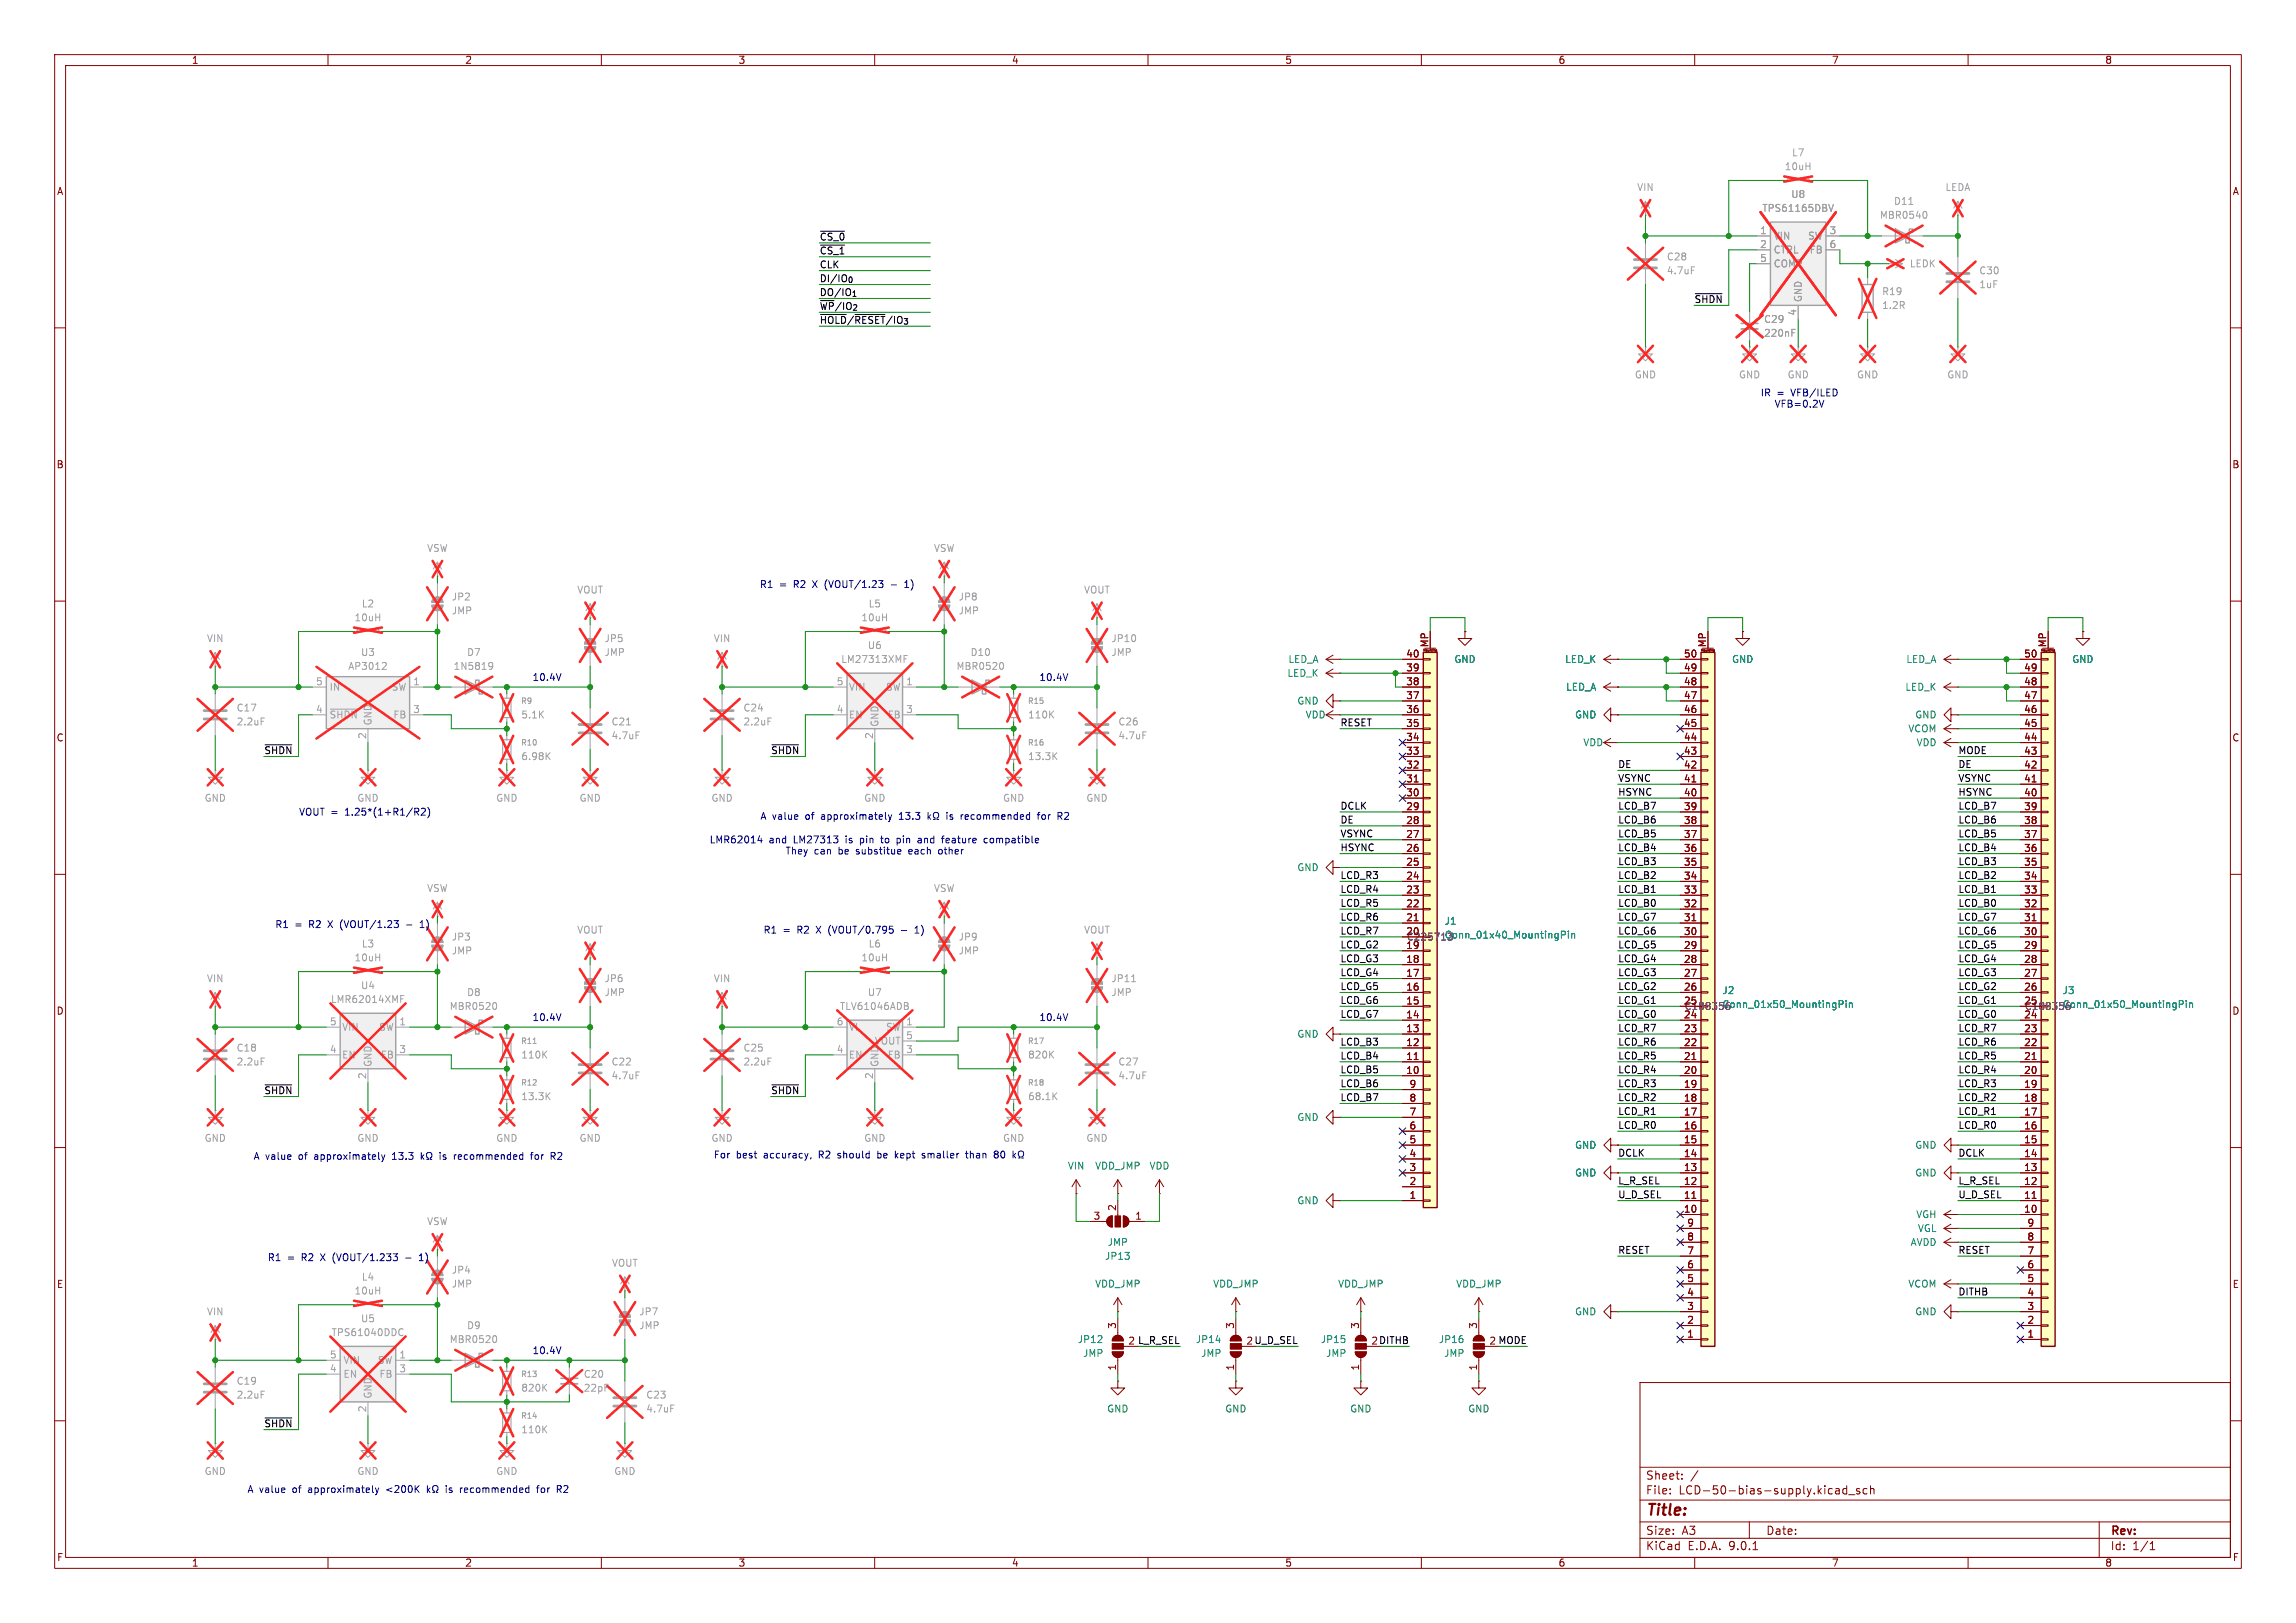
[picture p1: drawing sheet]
<svg xmlns="http://www.w3.org/2000/svg" width="420mm" height="297mm" viewBox="0 0 420 297" stroke-linecap="round" stroke-linejoin="round" font-family="sans-serif">
<defs><g id="words">
<text font-size="2.8" fill="#840000" x="301" y="277.9">Title:</text>
<g font-size="2.1" fill="#840000">
<text x="301" y="273.7">File:</text>
<text x="301" y="271">Sheet:</text>
<text x="307.1" y="273.7">LCD-50-bias-supply.kicad_sch</text>
<text x="301" y="281.1">Size:</text>
<text x="307.6" y="281.1">A3</text>
<text x="323" y="281.1">Date:</text>
<text x="386" y="281.3">Rev:</text>
<text x="301" y="283.9">KiCad</text>
<text x="308.7" y="283.9">E.D.A.</text>
<text x="316.3" y="283.9">9.0.1</text>
<text x="386" y="283.9">Id:</text>
<text x="390.1" y="283.9">1/1</text>
</g>
<g font-size="1.8" fill="#840000">
<text x="35" y="11.9">1</text>
<text x="85" y="11.9">2</text>
<text x="135" y="11.9">3</text>
<text x="185" y="11.9">4</text>
<text x="235" y="11.9">5</text>
<text x="285" y="11.9">6</text>
<text x="335" y="11.9">7</text>
<text x="385" y="11.9">8</text>
<text x="10.3" y="35.9">A</text>
<text x="408.3" y="35.9">A</text>
<text x="10.3" y="85.9">B</text>
<text x="408.2" y="85.9">B</text>
<text x="261.4" y="118.6" transform="rotate(-90 261.4 118.6)">MP</text>
<text x="312.2" y="118.6" transform="rotate(-90 312.2 118.6)">MP</text>
<text x="374.4" y="118.6" transform="rotate(-90 374.4 118.6)">MP</text>
<text x="257.1" y="125.5">38</text>
<text x="257.1" y="122.9">39</text>
<text x="257.1" y="120.4">40</text>
<text x="307.9" y="125.5">48</text>
<text x="307.9" y="122.9">49</text>
<text x="307.9" y="120.4">50</text>
<text x="370.2" y="125.5">48</text>
<text x="370.2" y="122.9">49</text>
<text x="370.2" y="120.4">50</text>
<text x="257.1" y="130.6">36</text>
<text x="257.1" y="128">37</text>
<text x="307.9" y="130.6">46</text>
<text x="307.9" y="128">47</text>
<text x="370.2" y="130.6">46</text>
<text x="370.2" y="128">47</text>
<text x="10.3" y="135.9">C</text>
<text x="257.1" y="135.6">34</text>
<text x="257.1" y="133.1">35</text>
<text x="307.9" y="135.6">44</text>
<text x="307.9" y="133.1">45</text>
<text x="370.2" y="135.6">44</text>
<text x="370.2" y="133.1">45</text>
<text x="408.2" y="135.9">C</text>
<text x="257.1" y="143.3">31</text>
<text x="257.1" y="140.7">32</text>
<text x="257.1" y="138.2">33</text>
<text x="307.9" y="143.3">41</text>
<text x="307.9" y="140.7">42</text>
<text x="307.9" y="138.2">43</text>
<text x="370.2" y="143.3">41</text>
<text x="370.2" y="140.7">42</text>
<text x="370.2" y="138.2">43</text>
<text x="257.1" y="148.3">29</text>
<text x="257.1" y="145.8">30</text>
<text x="307.9" y="148.3">39</text>
<text x="307.9" y="145.8">40</text>
<text x="370.2" y="148.3">39</text>
<text x="370.2" y="145.8">40</text>
<text x="257.1" y="156">26</text>
<text x="257.1" y="153.4">27</text>
<text x="257.1" y="150.9">28</text>
<text x="307.9" y="156">36</text>
<text x="307.9" y="153.4">37</text>
<text x="307.9" y="150.9">38</text>
<text x="370.2" y="156">36</text>
<text x="370.2" y="153.4">37</text>
<text x="370.2" y="150.9">38</text>
<text x="257.1" y="161">24</text>
<text x="257.1" y="158.5">25</text>
<text x="307.9" y="161">34</text>
<text x="307.9" y="158.5">35</text>
<text x="370.2" y="161">34</text>
<text x="370.2" y="158.5">35</text>
<text x="257.1" y="166.1">22</text>
<text x="257.1" y="163.6">23</text>
<text x="307.9" y="166.1">32</text>
<text x="307.9" y="163.6">33</text>
<text x="370.2" y="166.1">32</text>
<text x="370.2" y="163.6">33</text>
<text x="257.1" y="173.7">19</text>
<text x="257.1" y="171.2">20</text>
<text x="257.1" y="168.7">21</text>
<text x="307.9" y="173.7">29</text>
<text x="307.9" y="171.2">30</text>
<text x="307.9" y="168.7">31</text>
<text x="370.2" y="173.7">29</text>
<text x="370.2" y="171.2">30</text>
<text x="370.2" y="168.7">31</text>
<text x="257.1" y="178.8">17</text>
<text x="257.1" y="176.3">18</text>
<text x="307.9" y="178.8">27</text>
<text x="307.9" y="176.3">28</text>
<text x="370.2" y="178.8">27</text>
<text x="370.2" y="176.3">28</text>
<text x="10.3" y="185.9">D</text>
<text x="257.1" y="183.9">15</text>
<text x="257.1" y="181.4">16</text>
<text x="307.9" y="183.9">25</text>
<text x="307.9" y="181.4">26</text>
<text x="370.2" y="183.9">25</text>
<text x="370.2" y="181.4">26</text>
<text x="408.2" y="185.9">D</text>
<text x="257.1" y="191.5">12</text>
<text x="257.1" y="189">13</text>
<text x="257.1" y="186.4">14</text>
<text x="307.9" y="191.5">22</text>
<text x="307.9" y="189">23</text>
<text x="307.9" y="186.4">24</text>
<text x="370.2" y="191.5">22</text>
<text x="370.2" y="189">23</text>
<text x="370.2" y="186.4">24</text>
<text x="257.1" y="196.6">10</text>
<text x="257.1" y="194.1">11</text>
<text x="307.9" y="196.6">20</text>
<text x="307.9" y="194.1">21</text>
<text x="370.2" y="196.6">20</text>
<text x="370.2" y="194.1">21</text>
<text x="257.7" y="201.7">8</text>
<text x="257.7" y="199.1">9</text>
<text x="307.9" y="201.7">18</text>
<text x="307.9" y="199.1">19</text>
<text x="370.2" y="201.7">18</text>
<text x="370.2" y="199.1">19</text>
<text x="257.7" y="209.3">5</text>
<text x="257.7" y="206.8">6</text>
<text x="257.7" y="204.2">7</text>
<text x="307.9" y="209.3">15</text>
<text x="307.9" y="206.8">16</text>
<text x="307.9" y="204.2">17</text>
<text x="370.2" y="209.3">15</text>
<text x="370.2" y="206.8">16</text>
<text x="370.2" y="204.2">17</text>
<text x="257.7" y="214.4">3</text>
<text x="257.7" y="211.8">4</text>
<text x="307.9" y="214.4">13</text>
<text x="307.9" y="211.8">14</text>
<text x="370.2" y="214.4">13</text>
<text x="370.2" y="211.8">14</text>
<text x="204.2" y="221.7" transform="rotate(-90 204.2 221.7)">2</text>
<text x="257.7" y="219.5">1</text>
<text x="257.7" y="216.9">2</text>
<text x="307.9" y="222">10</text>
<text x="307.9" y="219.5">11</text>
<text x="307.9" y="216.9">12</text>
<text x="370.2" y="222">10</text>
<text x="370.2" y="219.5">11</text>
<text x="370.2" y="216.9">12</text>
<text x="200" y="223.3">3</text>
<text x="207.6" y="223.3">1</text>
<text x="308.5" y="227.1">8</text>
<text x="308.5" y="224.5">9</text>
<text x="370.8" y="227.1">8</text>
<text x="370.8" y="224.5">9</text>
<text x="308.5" y="232.2">6</text>
<text x="308.5" y="229.6">7</text>
<text x="370.8" y="232.2">6</text>
<text x="370.8" y="229.6">7</text>
<text x="10.3" y="235.9">E</text>
<text x="308.5" y="239.8">3</text>
<text x="308.5" y="237.2">4</text>
<text x="308.5" y="234.7">5</text>
<text x="370.8" y="239.8">3</text>
<text x="370.8" y="237.2">4</text>
<text x="370.8" y="234.7">5</text>
<text x="408.3" y="235.9">E</text>
<text x="204.2" y="243.3" transform="rotate(-90 204.2 243.3)">3</text>
<text x="225.8" y="243.3" transform="rotate(-90 225.8 243.3)">3</text>
<text x="248.7" y="243.3" transform="rotate(-90 248.7 243.3)">3</text>
<text x="270.3" y="243.3" transform="rotate(-90 270.3 243.3)">3</text>
<text x="308.5" y="244.9">1</text>
<text x="308.5" y="242.3">2</text>
<text x="370.8" y="244.9">1</text>
<text x="370.8" y="242.3">2</text>
<text x="204.2" y="250.9" transform="rotate(-90 204.2 250.9)">1</text>
<text x="225.8" y="250.9" transform="rotate(-90 225.8 250.9)">1</text>
<text x="248.7" y="250.9" transform="rotate(-90 248.7 250.9)">1</text>
<text x="270.3" y="250.9" transform="rotate(-90 270.3 250.9)">1</text>
<text x="10.3" y="285.9">F</text>
<text x="35" y="286.9">1</text>
<text x="85" y="286.9">2</text>
<text x="135" y="286.9">3</text>
<text x="185" y="286.9">4</text>
<text x="235" y="286.9">5</text>
<text x="285" y="286.9">6</text>
<text x="335" y="286.9">7</text>
<text x="385" y="286.9">8</text>
<text x="408.3" y="285.9">F</text>
</g>
<g font-size="1.8" fill="#a1a1a1">
<text x="327.7" y="28.8">L7</text>
<text x="299.4" y="35.2">VIN</text>
<text x="326.4" y="31.3">10uH</text>
<text x="355.8" y="35.2">LEDA</text>
<text x="322.3" y="39">TPS61165DBV</text>
<text x="327.6" y="36.4">U8</text>
<text x="343.8" y="40.2">MBR0540</text>
<text x="346.4" y="37.7">D11</text>
<text x="304.8" y="47.9">C28</text>
<text x="321.9" y="42.9">1</text>
<text x="321.9" y="45.5">2</text>
<text x="324.4" y="44">VIN</text>
<text x="324.4" y="46.6">CTRL</text>
<text x="330.6" y="44">SW</text>
<text x="330.9" y="46.6">FB</text>
<text x="334.6" y="42.9">3</text>
<text x="334.6" y="45.5">6</text>
<text x="304.8" y="50.4">4.7uF</text>
<text x="321.9" y="48">5</text>
<text x="324.4" y="49.1">COMP</text>
<text x="349.3" y="49.1">LEDK</text>
<text x="362" y="52.9">1uF</text>
<text x="362" y="50.4">C30</text>
<text x="322.6" y="59.3">C29</text>
<text x="328.7" y="57.9" transform="rotate(-90 328.7 57.9)">4</text>
<text x="329.8" y="55.4" transform="rotate(-90 329.8 55.4)">GND</text>
<text x="344.2" y="54.2">R19</text>
<text x="344.2" y="56.7">1.2R</text>
<text x="322.6" y="61.8">220nF</text>
<text x="299" y="69.4">GND</text>
<text x="318" y="69.4">GND</text>
<text x="326.9" y="69.4">GND</text>
<text x="339.6" y="69.4">GND</text>
<text x="356.1" y="69.4">GND</text>
<text x="78" y="101.2">VSW</text>
<text x="170.7" y="101.2">VSW</text>
<text x="64.8" y="113.9">10uH</text>
<text x="66.1" y="111.4">L2</text>
<text x="82.6" y="110.1">JP2</text>
<text x="82.6" y="112.6">JMP</text>
<text x="105.5" y="108.8">VOUT</text>
<text x="157.5" y="113.9">10uH</text>
<text x="158.8" y="111.4">L5</text>
<text x="175.3" y="110.1">JP8</text>
<text x="175.3" y="112.6">JMP</text>
<text x="198.2" y="108.8">VOUT</text>
<text x="37.8" y="117.7">VIN</text>
<text x="110.5" y="117.7">JP5</text>
<text x="130.5" y="117.7">VIN</text>
<text x="158.6" y="119">U6</text>
<text x="203.2" y="117.7">JP10</text>
<text x="57.7" y="125.5">5</text>
<text x="63.6" y="122.8">AP3012</text>
<text x="65.9" y="120.2">U3</text>
<text x="75.5" y="125.5">1</text>
<text x="82.9" y="122.8">1N5819</text>
<text x="85.3" y="120.2">D7</text>
<text x="110.5" y="120.2">JMP</text>
<text x="153" y="125.5">5</text>
<text x="153.8" y="121.5">LM27313XMF</text>
<text x="165.7" y="125.5">1</text>
<text x="174.9" y="122.8">MBR0520</text>
<text x="177.4" y="120.2">D10</text>
<text x="203.2" y="120.2">JMP</text>
<text x="43.2" y="130.4">C17</text>
<text x="57.7" y="130.6">4</text>
<text x="60.2" y="126.6">IN</text>
<text x="60.2" y="131.7">~{SHDN}</text>
<text x="71.6" y="126.6">SW</text>
<text x="71.9" y="131.7">FB</text>
<text x="75.5" y="130.6">3</text>
<text x="95.3" y="131.7">5.1K</text>
<text x="135.9" y="130.4">C24</text>
<text x="153" y="130.6">4</text>
<text x="155.2" y="126.6">VIN</text>
<text x="155.2" y="131.7">EN</text>
<text x="162" y="126.6">SW</text>
<text x="162.3" y="131.7">FB</text>
<text x="165.7" y="130.6">3</text>
<text x="188" y="131.7">110K</text>
<text x="43.2" y="132.9">2.2uF</text>
<text x="67.1" y="135.3" transform="rotate(-90 67.1 135.3)">2</text>
<text x="68.2" y="132.8" transform="rotate(-90 68.2 132.8)">GND</text>
<text x="111.8" y="132.9">C21</text>
<text x="111.8" y="135.5">4.7uF</text>
<text x="135.9" y="132.9">2.2uF</text>
<text x="159.8" y="135.3" transform="rotate(-90 159.8 135.3)">2</text>
<text x="160.9" y="133.1" transform="rotate(-90 160.9 133.1)">GND</text>
<text x="204.5" y="132.9">C26</text>
<text x="204.5" y="135.5">4.7uF</text>
<text x="95.3" y="139.3">6.98K</text>
<text x="188" y="139.3">13.3K</text>
<text x="37.3" y="146.9">GND</text>
<text x="65.3" y="146.9">GND</text>
<text x="90.7" y="146.9">GND</text>
<text x="105.9" y="146.9">GND</text>
<text x="130" y="146.9">GND</text>
<text x="158" y="146.9">GND</text>
<text x="183.4" y="146.9">GND</text>
<text x="198.6" y="146.9">GND</text>
<text x="78" y="163.4">VSW</text>
<text x="170.7" y="163.4">VSW</text>
<text x="66.1" y="173.6">L3</text>
<text x="82.6" y="172.3">JP3</text>
<text x="105.5" y="171">VOUT</text>
<text x="158.8" y="173.6">L6</text>
<text x="175.3" y="172.3">JP9</text>
<text x="198.2" y="171">VOUT</text>
<text x="37.8" y="179.9">VIN</text>
<text x="64.8" y="176.1">10uH</text>
<text x="82.6" y="174.9">JMP</text>
<text x="110.5" y="179.9">JP6</text>
<text x="130.5" y="179.9">VIN</text>
<text x="157.5" y="176.1">10uH</text>
<text x="175.3" y="174.9">JMP</text>
<text x="203.2" y="179.9">JP11</text>
<text x="60.4" y="183.7">LMR62014XMF</text>
<text x="65.9" y="181.2">U4</text>
<text x="82.2" y="185">MBR0520</text>
<text x="85.3" y="182.5">D8</text>
<text x="110.5" y="182.5">JMP</text>
<text x="153.5" y="185">TLV61046ADB</text>
<text x="158.6" y="182.5">U7</text>
<text x="203.2" y="182.5">JMP</text>
<text x="60.3" y="187.7">5</text>
<text x="62.5" y="188.8">VIN</text>
<text x="69.3" y="188.8">SW</text>
<text x="73" y="187.7">1</text>
<text x="153" y="187.7">6</text>
<text x="155.2" y="188.8">VI</text>
<text x="159.9" y="191.4">VOUT</text>
<text x="162" y="188.8">SW</text>
<text x="165.7" y="187.7">1</text>
<text x="165.7" y="190.2">5</text>
<text x="43.2" y="192.6">C18</text>
<text x="43.2" y="195.2">2.2uF</text>
<text x="60.3" y="192.8">4</text>
<text x="62.5" y="193.9">EN</text>
<text x="67.1" y="197.6" transform="rotate(-90 67.1 197.6)">2</text>
<text x="68.2" y="195.3" transform="rotate(-90 68.2 195.3)">GND</text>
<text x="69.6" y="193.9">FB</text>
<text x="73" y="192.8">3</text>
<text x="95.3" y="193.9">110K</text>
<text x="111.8" y="195.2">C22</text>
<text x="111.8" y="197.7">4.7uF</text>
<text x="135.9" y="192.6">C25</text>
<text x="135.9" y="195.2">2.2uF</text>
<text x="153" y="192.8">4</text>
<text x="155.2" y="193.9">EN</text>
<text x="159.8" y="197.6" transform="rotate(-90 159.8 197.6)">2</text>
<text x="160.9" y="195.3" transform="rotate(-90 160.9 195.3)">GND</text>
<text x="162.3" y="193.9">FB</text>
<text x="165.7" y="192.8">3</text>
<text x="188" y="193.9">820K</text>
<text x="204.5" y="195.2">C27</text>
<text x="204.5" y="197.7">4.7uF</text>
<text x="95.3" y="201.5">13.3K</text>
<text x="188" y="201.5">68.1K</text>
<text x="37.3" y="209.1">GND</text>
<text x="65.3" y="209.1">GND</text>
<text x="90.7" y="209.1">GND</text>
<text x="105.9" y="209.1">GND</text>
<text x="130" y="209.1">GND</text>
<text x="158" y="209.1">GND</text>
<text x="183.4" y="209.1">GND</text>
<text x="198.6" y="209.1">GND</text>
<text x="78" y="224.4">VSW</text>
<text x="82.6" y="233.3">JP4</text>
<text x="111.8" y="232">VOUT</text>
<text x="64.8" y="237.1">10uH</text>
<text x="66.1" y="234.5">L4</text>
<text x="82.6" y="235.8">JMP</text>
<text x="37.8" y="240.9">VIN</text>
<text x="60.6" y="244.7">TPS61040DDC</text>
<text x="65.9" y="242.2">U5</text>
<text x="82.2" y="246">MBR0520</text>
<text x="85.3" y="243.4">D9</text>
<text x="116.8" y="240.9">JP7</text>
<text x="116.8" y="243.4">JMP</text>
<text x="60.3" y="248.7">5</text>
<text x="60.3" y="251.2">4</text>
<text x="62.7" y="249.8">VIN</text>
<text x="69" y="249.8">SW</text>
<text x="73" y="248.7">1</text>
<text x="73" y="251.2">3</text>
<text x="43.2" y="253.6">C19</text>
<text x="43.2" y="256.1">2.2uF</text>
<text x="62.7" y="252.3">EN</text>
<text x="68.2" y="256" transform="rotate(-90 68.2 256)">GND</text>
<text x="69.3" y="252.3">FB</text>
<text x="95.3" y="254.9">820K</text>
<text x="106.7" y="252.3">C20</text>
<text x="106.7" y="254.9">22pF</text>
<text x="118.1" y="256.1">C23</text>
<text x="67.1" y="258.5" transform="rotate(-90 67.1 258.5)">2</text>
<text x="95.3" y="262.5">110K</text>
<text x="118.1" y="258.7">4.7uF</text>
<text x="37.3" y="270.1">GND</text>
<text x="65.3" y="270.1">GND</text>
<text x="90.7" y="270.1">GND</text>
<text x="112.3" y="270.1">GND</text>
</g>
<g font-size="1.8">
<text x="149.9" y="44.1">~{CS_0}</text>
<text x="149.9" y="46.6">~{CS_1}</text>
<text x="149.9" y="51.7">DI/IO_{0}</text>
<text x="149.9" y="49.2">CLK</text>
<text x="149.9" y="54.3">DO/IO_{1}</text>
<text x="149.9" y="56.8">~{WP}/IO_{2}</text>
<text x="149.9" y="59.3">~{HOLD}/~{RESET}/IO_{3}</text>
<text x="309.9" y="55.5">~{SHDN}</text>
<text x="245.1" y="133">RESET</text>
<text x="48.3" y="138.1">~{SHDN}</text>
<text x="141" y="138.1">~{SHDN}</text>
<text x="295.9" y="143.2">VSYNC</text>
<text x="295.9" y="140.6">DE</text>
<text x="358.1" y="140.6">DE</text>
<text x="358.1" y="138.1">MODE</text>
<text x="358.1" y="143.2">VSYNC</text>
<text x="245.1" y="148.2">DCLK</text>
<text x="295.9" y="145.7">HSYNC</text>
<text x="295.9" y="148.2">LCD_B7</text>
<text x="358.1" y="145.7">HSYNC</text>
<text x="358.1" y="148.2">LCD_B7</text>
<text x="245.1" y="150.8">DE</text>
<text x="245.1" y="155.9">HSYNC</text>
<text x="245.1" y="153.3">VSYNC</text>
<text x="295.9" y="155.9">LCD_B4</text>
<text x="295.9" y="153.3">LCD_B5</text>
<text x="295.9" y="150.8">LCD_B6</text>
<text x="358.1" y="153.3">LCD_B5</text>
<text x="358.1" y="150.8">LCD_B6</text>
<text x="358.1" y="155.9">LCD_B4</text>
<text x="245.1" y="160.9">LCD_R3</text>
<text x="295.9" y="160.9">LCD_B2</text>
<text x="295.9" y="158.4">LCD_B3</text>
<text x="358.1" y="158.4">LCD_B3</text>
<text x="358.1" y="160.9">LCD_B2</text>
<text x="245.1" y="166">LCD_R5</text>
<text x="245.1" y="163.5">LCD_R4</text>
<text x="295.9" y="166">LCD_B0</text>
<text x="295.9" y="163.5">LCD_B1</text>
<text x="358.1" y="166">LCD_B0</text>
<text x="358.1" y="163.5">LCD_B1</text>
<text x="245.1" y="168.6">LCD_R6</text>
<text x="245.1" y="171.1">LCD_R7</text>
<text x="245.1" y="173.6">LCD_G2</text>
<text x="295.9" y="171.1">LCD_G6</text>
<text x="295.9" y="168.6">LCD_G7</text>
<text x="295.9" y="173.6">LCD_G5</text>
<text x="358.1" y="168.6">LCD_G7</text>
<text x="358.1" y="173.6">LCD_G5</text>
<text x="358.1" y="171.1">LCD_G6</text>
<text x="245.1" y="178.7">LCD_G4</text>
<text x="245.1" y="176.2">LCD_G3</text>
<text x="295.9" y="178.7">LCD_G3</text>
<text x="295.9" y="176.2">LCD_G4</text>
<text x="358.1" y="176.2">LCD_G4</text>
<text x="358.1" y="178.7">LCD_G3</text>
<text x="245.1" y="181.3">LCD_G5</text>
<text x="245.1" y="183.8">LCD_G6</text>
<text x="295.9" y="181.3">LCD_G2</text>
<text x="295.9" y="183.8">LCD_G1</text>
<text x="358.1" y="181.3">LCD_G2</text>
<text x="358.1" y="183.8">LCD_G1</text>
<text x="245.1" y="186.3">LCD_G7</text>
<text x="245.1" y="191.4">LCD_B3</text>
<text x="295.9" y="186.3">LCD_G0</text>
<text x="295.9" y="191.4">LCD_R6</text>
<text x="295.9" y="188.9">LCD_R7</text>
<text x="358.1" y="191.4">LCD_R6</text>
<text x="358.1" y="186.3">LCD_G0</text>
<text x="358.1" y="188.9">LCD_R7</text>
<text x="245.1" y="194">LCD_B4</text>
<text x="245.1" y="196.5">LCD_B5</text>
<text x="295.9" y="194">LCD_R5</text>
<text x="295.9" y="196.5">LCD_R4</text>
<text x="358.1" y="194">LCD_R5</text>
<text x="358.1" y="196.5">LCD_R4</text>
<text x="48.3" y="200.3">~{SHDN}</text>
<text x="141" y="200.3">~{SHDN}</text>
<text x="245.1" y="199">LCD_B6</text>
<text x="245.1" y="201.6">LCD_B7</text>
<text x="295.9" y="199">LCD_R3</text>
<text x="295.9" y="201.6">LCD_R2</text>
<text x="358.1" y="201.6">LCD_R2</text>
<text x="358.1" y="199">LCD_R3</text>
<text x="295.9" y="204.1">LCD_R1</text>
<text x="295.9" y="206.7">LCD_R0</text>
<text x="358.1" y="204.1">LCD_R1</text>
<text x="358.1" y="206.7">LCD_R0</text>
<text x="295.9" y="211.7">DCLK</text>
<text x="358.1" y="211.7">DCLK</text>
<text x="295.9" y="216.8">L_R_SEL</text>
<text x="295.9" y="219.4">U_D_SEL</text>
<text x="358.1" y="216.8">L_R_SEL</text>
<text x="358.1" y="219.4">U_D_SEL</text>
<text x="295.9" y="229.5">RESET</text>
<text x="358.1" y="229.5">RESET</text>
<text x="358.1" y="237.1">DITHB</text>
<text x="206.3" y="246.1">2 L_R_SEL</text>
<text x="227.9" y="246.1">2 U_D_SEL</text>
<text x="250.8" y="246.1">2 DITHB</text>
<text x="272.3" y="246.1">2 MODE</text>
<text x="48.3" y="261.3">~{SHDN}</text>
</g>
<g font-size="1.8" fill="#0000c2">
<text x="322" y="72.7">IR</text>
<text x="324.5" y="74.8">VFB=0.2V</text>
<text x="325" y="72.7">=</text>
<text x="327.8" y="72.7">VFB/ILED</text>
<text x="138.9" y="107.8">R1</text>
<text x="142.6" y="107.8">=</text>
<text x="145.3" y="107.8">R2</text>
<text x="149" y="107.8">X (VOUT/1.23</text>
<text x="97.3" y="124.8">10.4V</text>
<text x="190" y="124.8">10.4V</text>
<text x="54.6" y="149.5">VOUT =</text>
<text x="63.2" y="149.5">1.25*(1+R1/R2)</text>
<text x="129.7" y="154.5">LMR62014</text>
<text x="139" y="150.2">A value</text>
<text x="140.7" y="154.5">and</text>
<text x="145.3" y="154.5">LM27313</text>
<text x="147.5" y="150.2">of</text>
<text x="150.5" y="150.2">approximately</text>
<text x="155" y="154.5">is</text>
<text x="157.8" y="154.5">pin</text>
<text x="161.9" y="154.5">to</text>
<text x="164.9" y="154.5">pin</text>
<text x="165" y="150.2">13.3</text>
<text x="169" y="154.5">and</text>
<text x="173.6" y="154.5">feature</text>
<text x="174" y="150.2">is</text>
<text x="176.8" y="150.2">recommended</text>
<text x="181.5" y="154.5">compatible</text>
<text x="191.1" y="150.2">for</text>
<text x="195" y="150.2">R2</text>
<text x="143.6" y="156.6">They</text>
<text x="148.9" y="156.6">can</text>
<text x="153.5" y="156.6">be</text>
<text x="156.9" y="156.6">substitue</text>
<text x="166.7" y="156.6">each</text>
<text x="172.4" y="156.6">other</text>
<text x="50.3" y="170">R1</text>
<text x="53.9" y="170">=</text>
<text x="56.7" y="170">R2</text>
<text x="60.3" y="170">X (VOUT/1.23</text>
<text x="139.6" y="171">R1</text>
<text x="143.2" y="171">=</text>
<text x="146" y="171">R2</text>
<text x="149.6" y="171">X (VOUT/0.795</text>
<text x="97.3" y="187">10.4V</text>
<text x="190" y="187">10.4V</text>
<text x="46.3" y="212.4">A value</text>
<text x="54.7" y="212.4">of</text>
<text x="57.8" y="212.4">approximately</text>
<text x="72.3" y="212.4">13.3</text>
<text x="81.3" y="212.4">is</text>
<text x="84.1" y="212.4">recommended</text>
<text x="98.4" y="212.4">for</text>
<text x="102.3" y="212.4">R2</text>
<text x="130.5" y="212.2">For</text>
<text x="134.7" y="212.2">best</text>
<text x="139.8" y="212.2">accuracy,</text>
<text x="150.1" y="212.2">R2</text>
<text x="153.7" y="212.2">should</text>
<text x="161.2" y="212.2">be</text>
<text x="164.6" y="212.2">kept</text>
<text x="169.8" y="212.2">smaller</text>
<text x="178" y="212.2">than</text>
<text x="183.3" y="212.2">80</text>
<text x="48.9" y="231">R1</text>
<text x="52.5" y="231">=</text>
<text x="55.3" y="231">R2</text>
<text x="58.9" y="231">X (VOUT/1.233</text>
<text x="97.3" y="248">10.4V</text>
<text x="45.2" y="273.4">A value</text>
<text x="53.6" y="273.4">of</text>
<text x="56.7" y="273.4">approximately</text>
<text x="71.1" y="273.4">&lt;200K</text>
<text x="82.4" y="273.4">is</text>
<text x="85.2" y="273.4">recommended</text>
<text x="99.5" y="273.4">for</text>
<text x="103.4" y="273.4">R2</text>
</g>
<g font-size="1.8" fill="#008484">
<text x="235.4" y="124.1">LED_K</text>
<text x="235.6" y="121.5">LED_A</text>
<text x="265.9" y="121.5">GND</text>
<text x="286.2" y="121.5">LED_K</text>
<text x="316.7" y="121.5">GND</text>
<text x="348.6" y="121.5">LED_A</text>
<text x="379" y="121.5">GND</text>
<text x="237.2" y="129.1">GND</text>
<text x="238.7" y="131.7">VDD</text>
<text x="286.4" y="126.6">LED_A</text>
<text x="288" y="131.7">GND</text>
<text x="348.4" y="126.6">LED_K</text>
<text x="350.2" y="131.7">GND</text>
<text x="289.5" y="136.8">VDD</text>
<text x="349" y="134.2">VCOM</text>
<text x="350.5" y="136.8">VDD</text>
<text x="237.2" y="159.6">GND</text>
<text x="264.2" y="169.4">J1</text>
<text x="315" y="182.1">J2</text>
<text x="377.2" y="182.1">J3</text>
<text x="237.2" y="190.1">GND</text>
<text x="237.2" y="205.3">GND</text>
<text x="195.2" y="214.2">VIN</text>
<text x="200.2" y="214.2">VDD_JMP</text>
<text x="210.2" y="214.2">VDD</text>
<text x="288" y="215.5">GND</text>
<text x="288" y="210.4">GND</text>
<text x="350.2" y="210.4">GND</text>
<text x="350.2" y="215.5">GND</text>
<text x="237.2" y="220.6">GND</text>
<text x="350.4" y="223.1">VGH</text>
<text x="350.7" y="225.7">VGL</text>
<text x="202" y="230.7">JP13</text>
<text x="202.5" y="228.2">JMP</text>
<text x="349.4" y="228.2">AVDD</text>
<text x="200.2" y="235.8">VDD_JMP</text>
<text x="221.8" y="235.8">VDD_JMP</text>
<text x="244.7" y="235.8">VDD_JMP</text>
<text x="266.3" y="235.8">VDD_JMP</text>
<text x="349" y="235.8">VCOM</text>
<text x="197.1" y="246">JP12</text>
<text x="218.7" y="246">JP14</text>
<text x="241.5" y="246">JP15</text>
<text x="263.1" y="246">JP16</text>
<text x="288" y="240.9">GND</text>
<text x="350.2" y="240.9">GND</text>
<text x="198" y="248.5">JMP</text>
<text x="219.6" y="248.5">JMP</text>
<text x="242.5" y="248.5">JMP</text>
<text x="264.1" y="248.5">JMP</text>
<text x="202.4" y="258.7">GND</text>
<text x="224" y="258.7">GND</text>
<text x="246.9" y="258.7">GND</text>
<text x="268.5" y="258.7">GND</text>
</g>
<g font-size="1.8" fill="#840084">
<text x="257.3" y="172.3">C225713Conn_01x40_MountingPin</text>
<text x="308.1" y="185">C188356Conn_01x50_MountingPin</text>
<text x="370.3" y="185">C188356Conn_01x50_MountingPin</text>
</g>
<g font-size="1.4" fill="#a1a1a1">
<text x="95.2" y="129">R9</text>
<text x="187.9" y="129">R15</text>
<text x="95.2" y="136.6">R10</text>
<text x="187.9" y="136.6">R16</text>
<text x="95.2" y="191.2">R11</text>
<text x="187.9" y="191.2">R17</text>
<text x="95.2" y="198.9">R12</text>
<text x="187.9" y="198.9">R18</text>
<text x="95.2" y="252.2">R13</text>
<text x="95.2" y="259.8">R14</text>
</g>
<g font-size=".5" fill="#840000">
<text x="260.2" y="119.3">Mounting</text>
<text x="311" y="119.3">Mounting</text>
<text x="373.3" y="119.3">Mounting</text>
</g>
</g></defs>
<path d="M0 0h420v297h-420z" fill="#fff" stroke="#fff" stroke-width=".18"/>
<g fill="none" stroke="#840000" stroke-width=".18">
<path d="M10 10h400v277h-400zM12 12h396v273h-396zM60 10v2M110 10v2M160 10v2M210 10v2M260 10v2M310 10v2M360 10v2M10 60h2M408 60h2M10 110h2"/>
<path d="M408 110h2M10 160h2M408 160h2M10 210h2M408 210h2M300 253h108v32h-108zM10 260h2M300 278.5h108M300 274.5h108M300 268.5h108M305.5 273.2v.2M305.5 272.5v.1"/>
<path d="M307.7 270.5v.2M307.7 269.8v.1M310.6 269.1l-1.3 1.9M320 278.5v3M335.9 272.4h.3l.2 .2v.8M336.4 273.3l-.5 .1M336.4 272.7l-.5 .1M337.8 272.5l-.4-.1-.3 .3v.4l.1 .2h.6M337.8 271.9v1.5M338.2 273.5h1.1M340.2 272.5l-.4-.1-.2 .2 .1 .2 .5 .2v.3h-.6M341.5 272.5l-.4-.1-.3 .3v.4l.1 .2h.6"/>
<path d="M342.2 272.5l.2-.1 .3 .1 .1 .9M342.2 271.9v1.5M384 278.5v6.5M408 260h2M60 285v2M110 285v2M160 285v2M210 285v2M260 285v2M300 281.5h108M310 285v2M320.7 283.6h.8"/>
<path d="M360 285v2M393.3 283.6h.9M393.3 282.5l.4-.4v1.5"/>
</g>
<path d="M64.8 177.8h.5l.1-.4 .4-.1 .3 .1 .2 .4 .1-.4 .4-.1 .4 .1 .1 .4 .2-.4 .3-.1 .4 .1 .1 .4 .2-.4 .3-.1 .4 .1 .1 .4h.5M92.7 264.2v1.2h1.3l-1.3 1.3-1.3-1.3h1.3M92.7 264.2h.1M114.3 264.2v1.2h1.3l-1.3 1.3-1.3-1.3h1.3M114.3 264.2h.1" fill="none" stroke="#a1a1a1" stroke-width=".18"/>
<path d="M64.7 177.1l5.2 .9M69.9 177.1l-5.2 .9M91.3 263.9l2.8 3M94.1 263.9l-2.8 3M112.9 263.9l2.8 3M115.7 263.9l-2.8 3" fill="none" stroke="#ff2626" stroke-width=".46"/>
<path d="M154.9 123.2h10.2v10.2h-10.2z" fill="#f0f0f0"/>
<path d="M154.9 123.2h10.2v10.2h-10.2z" fill="none" stroke="#a1a1a1" stroke-width=".25"/>
<path d="M165.4 120h.6M152.4 125.7h2.5M152.4 130.8h2.5M160 133.4v2.5M165.1 125.7h2.5M165.1 130.8h2.5M165.4 120.6h.4" fill="none" stroke="#a1a1a1" stroke-width=".18"/>
<path d="M153.1 121.4l13.8 13.8M166.9 121.4l-13.8 13.8" fill="none" stroke="#ff2626" stroke-width=".46"/>
<path d="M373.4 119.4h2.5v127h-2.5z" fill="#ffffc2"/>
<path d="M373.4 119.4h2.5v127h-2.5z" fill="none" stroke="#840000" stroke-width=".25"/>
<g fill="none" stroke="#840000" stroke-width=".18">
<path d="M373.6 118.6h2.1M374.6 115.6v3M375.7 119.3h.1M375.7 119v.1l.1 .1M375.7 118.9v.1M375.7 118.9h.1M375.8 119.3h.1M375.8 118.9v.4M369.6 138.4h3.8M369.6 135.9h3.8M369.6 133.4h3.8M369.6 130.8h3.8"/>
<path d="M369.6 128.3h3.8M369.6 125.7h3.8M369.6 123.2h3.8M369.6 120.7h3.8M373.4 138.3h1.2v.3h-1.2zM373.4 135.8h1.2v.2h-1.2zM373.4 133.2h1.2v.3h-1.2zM373.4 130.7h1.2v.2h-1.2zM373.4 128.1h1.2v.3h-1.2zM373.4 125.6h1.2v.3h-1.2zM373.4 123.1h1.2v.2h-1.2zM373.4 120.5h1.2v.3h-1.2z"/>
<path d="M369.6 158.8h3.8M369.6 156.2h3.8M369.6 153.7h3.8M369.6 151.1h3.8M369.6 148.6h3.8M369.6 146.1h3.8M369.6 143.5h3.8M369.6 141h3.8M371.7 143.1h.7M373.4 158.6h1.2v.3h-1.2zM373.4 156.1h1.2v.2h-1.2zM373.4 153.5h1.2v.3h-1.2z"/>
<path d="M373.4 151h1.2v.3h-1.2zM373.4 148.5h1.2v.2h-1.2zM373.4 145.9h1.2v.3h-1.2zM373.4 143.4h1.2v.2h-1.2zM373.4 140.8h1.2v.3h-1.2zM369.6 179.1h3.8M369.6 176.5h3.8M369.6 174h3.8M369.6 171.5h3.8M369.6 168.9h3.8M369.6 166.4h3.8M369.6 163.8h3.8"/>
<path d="M369.6 161.3h3.8M371.7 168.5h.7M373.4 178.9h1.2v.3h-1.2zM373.4 176.4h1.2v.3h-1.2zM373.4 173.9h1.2v.2h-1.2zM373.4 171.3h1.2v.3h-1.2zM373.4 168.8h1.2v.2h-1.2zM373.4 166.2h1.2v.3h-1.2zM373.4 163.7h1.2v.3h-1.2zM373.4 161.2h1.2v.2h-1.2zM369.6 199.4h3.8M369.6 196.9h3.8"/>
<path d="M369.6 194.3h3.8M369.6 191.8h3.8M369.6 189.2h3.8M369.6 186.7h3.8M369.6 184.2h3.8M369.6 181.6h3.8M371.7 193.9h.7M373.4 199.3h1.2v.2h-1.2zM373.4 196.7h1.2v.3h-1.2zM373.4 194.2h1.2v.2h-1.2zM373.4 191.6h1.2v.3h-1.2zM373.4 189.1h1.2v.3h-1.2z"/>
<path d="M373.4 186.6h1.2v.2h-1.2zM373.4 181.5h1.2v.2h-1.2zM369.6 219.7h3.8M369.6 217.2h3.8M369.6 214.6h3.8M369.6 212.1h3.8M369.6 209.6h3.8M369.6 207h3.8M369.6 204.5h3.8M369.6 201.9h3.8M371.7 219.3h.7M373.4 219.6h1.2v.2h-1.2z"/>
<path d="M373.4 217h1.2v.3h-1.2zM373.4 214.5h1.2v.3h-1.2zM373.4 212h1.2v.2h-1.2zM373.4 209.4h1.2v.3h-1.2zM373.4 206.9h1.2v.2h-1.2zM373.4 204.3h1.2v.3h-1.2zM373.4 201.8h1.2v.3h-1.2zM369.6 237.5h3.8M369.6 234.9h3.8M369.6 232.4h3.8M369.6 229.9h3.8M369.6 227.3h3.8"/>
<path d="M369.6 224.8h3.8M369.6 222.2h3.8M373.4 239.9h1.2v.3h-1.2zM373.4 237.4h1.2v.2h-1.2zM373.4 234.8h1.2v.3h-1.2zM373.4 232.3h1.2v.2h-1.2zM373.4 229.7h1.2v.3h-1.2zM373.4 227.2h1.2v.3h-1.2zM373.4 224.7h1.2v.2h-1.2zM373.4 222.1h1.2v.3h-1.2zM369.6 245.1h3.8M369.6 242.6h3.8"/>
<path d="M369.6 240h3.8M373.4 245h1.2v.2h-1.2zM373.4 242.4h1.2v.3h-1.2z"/>
</g>
<path d="M398.6 183.8l.7-.1 .1-.2-.1-.3-.7-.1v1.3M399.9 183.1v.1M399.9 183.5v.9M400.5 183.5v.9M400.5 183.6l.2-.1 .3 .1 .1 .8" fill="none" stroke="#008484" stroke-width=".18"/>
<path d="M184.7 190h1.5v3.5h-1.5zM184.7 197.6h1.5v3.6h-1.5z" fill="none" stroke="#a1a1a1" stroke-width=".2"/>
<g fill="none" stroke="#a1a1a1" stroke-width=".18">
<path d="M175.3 125.7h7.6M183.3 121.2a.79 .79 0 0 1 0 1.3M185.4 189.2v.8M185.4 193.5v.8M185.4 196.9v.7M192.2 192.9l.5 .7M192.7 192.3l-.7 .8M193.3 200l-.7 .7M185.4 203.2v1.3h1.3l-1.3 1.2-1.3-1.2h1.3M185.4 203.2h.1M185.4 201.2v.7M192.8 200.5l.5 .7"/>
<path d="M114.3 236.2h.1M114.3 233.7v2.5M114.3 237.5v2.5M114.3 233.7l-.8 1.2M114.3 233.7l.8 1.2M113.3 241.6h2a1.02 1.02 0 0 1-1 1 1.02 1.02 0 0 1-1-1zM113.6 240.3a1.02 1.02 0 0 1 1.1-.2 1.02 1.02 0 0 1 .6 .9h-2zM114.3 242.6v2.5M114.3 252.7v2.8M114.3 257.6v2.7M122.7 257.1h.6"/>
</g>
<g fill="none" stroke="#ff2626" stroke-width=".46">
<path d="M176 123.8l6.8 3.8M182.8 123.8l-6.8 3.8M184.2 189.3l2.4 5M184.2 196.9l2.4 5M186.6 189.3l-2.4 5M186.6 196.9l-2.4 5M184 203l2.8 3M186.8 203l-2.8 3M112.4 238.3l3.8 6M113.4 233.5l1.8 2.9M115.2 233.5l-1.8 2.9M116.2 238.3l-3.8 6"/>
<path d="M111.1 253.6l6.4 5.9M117.5 253.6l-6.4 5.9"/>
</g>
<g fill="#a1a1a1" stroke="#a1a1a1" stroke-width=".18">
<path d="M113.3 241.6h2a1.02 1.02 0 0 1-1 1 1.02 1.02 0 0 1-1-1z"/>
<path d="M113.6 240.3a1.02 1.02 0 0 1 1.1-.2 1.02 1.02 0 0 1 .6 .9h-2z"/>
</g>
<path d="M112.3 255.8h4M112.3 257.3h4" fill="none" stroke="#a1a1a1" stroke-width=".51"/>
<path d="M177.8 124.5l2.5 1.2-2.5 1.3zM181 125.1v-.6h-.7v2.5h-.6v-.6" fill="none" stroke="#a1a1a1" stroke-width=".25"/>
<path d="M311.1 119.4h2.6v127h-2.6z" fill="#ffffc2"/>
<path d="M311.1 119.4h2.6v127h-2.6z" fill="none" stroke="#840000" stroke-width=".25"/>
<g fill="none" stroke="#840000" stroke-width=".18">
<path d="M268 115.6v1.2h1.2l-1.2 1.3-1.3-1.3h1.3M268 115.6h.1M294.6 119.9l-1.2 .8M311.4 118.6h2M312.4 115.6v3M313.4 119.3h.2M313.5 119.2h.1M313.6 119.3h.1M313.6 118.9v.4M313.6 119.2h-.1M313.6 118.9l-.2 .1 .1 .2M293.4 135.9h2.5"/>
<path d="M293.4 125.7h2.5M293.4 120.7h2.5M293.4 120.7l1.2 .7M293.4 135.9l1.2 .8M293.4 125.7l1.2 .8M294.6 130.8v-1.3l-1.2 1.3 1.2 1.3v-1.3h1.3M294.6 135.1l-1.2 .8M294.6 125l-1.2 .7M295.9 130.8h.1M295.9 120.7h.1M295.9 135.9h.1M295.9 125.7h.1"/>
<path d="M307.3 138.4h3.8M307.3 135.9h3.8M307.3 133.4h3.8M307.3 130.8h3.8M307.3 128.3h3.8M307.3 125.7h3.8M307.3 123.2h3.8M307.3 120.7h3.8M311.1 138.3h1.3v.3h-1.3zM311.1 135.8h1.3v.2h-1.3zM311.1 133.2h1.3v.3h-1.3zM311.1 130.7h1.3v.2h-1.3z"/>
<path d="M311.1 128.1h1.3v.3h-1.3zM311.1 125.6h1.3v.3h-1.3zM311.1 123.1h1.3v.2h-1.3zM311.1 120.5h1.3v.3h-1.3zM307.3 158.8h3.8M307.3 156.2h3.8M307.3 153.7h3.8M307.3 151.1h3.8M307.3 148.6h3.8M307.3 146.1h3.8M307.3 143.5h3.8M307.3 141h3.8"/>
<path d="M309.5 143.1h.7M311.1 158.6h1.3v.3h-1.3zM311.1 156.1h1.3v.2h-1.3zM311.1 153.5h1.3v.3h-1.3zM311.1 151h1.3v.3h-1.3zM311.1 148.5h1.3v.2h-1.3zM311.1 145.9h1.3v.3h-1.3zM311.1 143.4h1.3v.2h-1.3zM311.1 140.8h1.3v.3h-1.3zM307.3 179.1h3.8M307.3 176.5h3.8M307.3 174h3.8"/>
<path d="M307.3 171.5h3.8M307.3 168.9h3.8M307.3 166.4h3.8M307.3 163.8h3.8M307.3 161.3h3.8M309.5 168.5h.7M311.1 178.9h1.3v.3h-1.3zM311.1 176.4h1.3v.3h-1.3zM311.1 173.9h1.3v.2h-1.3zM311.1 171.3h1.3v.3h-1.3zM311.1 168.8h1.3v.2h-1.3zM311.1 166.2h1.3v.3h-1.3z"/>
<path d="M311.1 163.7h1.3v.3h-1.3zM311.1 161.2h1.3v.2h-1.3zM307.3 199.4h3.8M307.3 196.9h3.8M307.3 194.3h3.8M307.3 191.8h3.8M307.3 189.2h3.8M307.3 186.7h3.8M307.3 184.2h3.8M307.3 181.6h3.8M309.5 193.9h.7M311.1 199.3h1.3v.2h-1.3z"/>
<path d="M311.1 196.7h1.3v.3h-1.3zM311.1 194.2h1.3v.2h-1.3zM311.1 191.6h1.3v.3h-1.3zM311.1 189.1h1.3v.3h-1.3zM311.1 186.6h1.3v.2h-1.3zM311.1 181.5h1.3v.2h-1.3zM294.6 214.6v-1.2l-1.2 1.2 1.2 1.3v-1.3h1.3M294.6 209.6v-1.3l-1.2 1.3 1.2 1.2v-1.2h1.3M295.9 214.6h.1M295.9 209.6h.1M307.3 219.7h3.8M307.3 217.2h3.8"/>
<path d="M307.3 214.6h3.8M307.3 212.1h3.8M307.3 209.6h3.8M307.3 207h3.8M307.3 204.5h3.8M307.3 201.9h3.8M309.5 219.3h.7M311.1 219.6h1.3v.2h-1.3zM311.1 217h1.3v.3h-1.3zM311.1 214.5h1.3v.3h-1.3zM311.1 212h1.3v.2h-1.3zM311.1 209.4h1.3v.3h-1.3z"/>
<path d="M311.1 206.9h1.3v.2h-1.3zM311.1 204.3h1.3v.3h-1.3zM311.1 201.8h1.3v.3h-1.3zM270.5 237.5l-.8 1.3M270.5 237.5l.8 1.3M270.5 237.5v2.5M307.3 237.5h3.8M307.3 234.9h3.8M307.3 232.4h3.8M307.3 229.9h3.8M307.3 227.3h3.8M307.3 224.8h3.8"/>
<path d="M307.3 222.2h3.8M311.1 239.9h1.3v.3h-1.3zM311.1 237.4h1.3v.2h-1.3zM311.1 234.8h1.3v.3h-1.3zM311.1 232.3h1.3v.2h-1.3zM311.1 229.7h1.3v.3h-1.3zM311.1 227.2h1.3v.3h-1.3zM311.1 224.7h1.3v.2h-1.3zM311.1 222.1h1.3v.3h-1.3zM270.5 252.7v1.3h1.3l-1.3 1.3-1.3-1.3h1.3M270.5 252.7h.1M270.5 240h.1"/>
<path d="M294.6 240v-1.2l-1.2 1.2 1.2 1.3v-1.3h1.3M295.9 240h.1M307.3 245.1h3.8M307.3 242.6h3.8M307.3 240h3.8M311.1 245h1.3v.2h-1.3zM311.1 242.4h1.3v.3h-1.3zM356.9 240v-1.2l-1.3 1.2 1.3 1.3v-1.3h1.2M358.1 240h.1"/>
</g>
<path d="M336.4 183.8l.6-.1 .1-.2v-.3l-.7-.1v1.3M337.7 183.1v.1M337.7 183.5v.9M338.3 183.5v.9M338.3 183.6l.2-.1 .3 .1v.8" fill="none" stroke="#008484" stroke-width=".18"/>
<path d="M260.3 119.4h2.6v101.6h-2.6z" fill="#ffffc2"/>
<path d="M260.3 119.4h2.6v101.6h-2.6z" fill="none" stroke="#840000" stroke-width=".25"/>
<g fill="none" stroke="#840000" stroke-width=".18">
<path d="M243.8 119.9l-1.2 .8M260.6 118.6h2M261.6 115.6v3M262.6 119.3h.2M262.8 119.3h.1M262.8 118.9v.4M262.8 118.9l-.2 .1 .1 .2h.1M242.6 130.8h2.5M242.6 123.2h2.5M242.6 120.7h2.5M242.6 130.8l1.2 .8M242.6 123.2l1.2 .8"/>
<path d="M242.6 120.7l1.2 .7M243.8 128.3v-1.3l-1.2 1.3 1.2 1.2v-1.2h1.3M243.8 130l-1.2 .8M243.8 122.4l-1.2 .8M245.1 128.3h.1M245.1 130.8h.1M245.1 123.2h.1M245.1 120.7h.1M256.5 138.4h3.8M256.5 135.9h3.8M256.5 133.4h3.8M256.5 130.8h3.8"/>
<path d="M256.5 128.3h3.8M256.5 125.7h3.8M256.5 123.2h3.8M256.5 120.7h3.8M260.3 138.3h1.3v.3h-1.3zM260.3 135.8h1.3v.2h-1.3zM260.3 133.2h1.3v.3h-1.3zM260.3 130.7h1.3v.2h-1.3zM260.3 128.1h1.3v.3h-1.3zM260.3 125.6h1.3v.3h-1.3zM260.3 123.1h1.3v.2h-1.3zM260.3 120.5h1.3v.3h-1.3z"/>
<path d="M355.6 135.9h2.5M355.6 133.4h2.5M355.6 135.9l1.3 .8M355.6 133.4l1.3 .7M356.9 135.1l-1.3 .8M356.9 132.6l-1.3 .8M358.1 135.9h.1M358.1 133.4h.1M243.8 158.8v-1.3l-1.2 1.3 1.2 1.2v-1.2h1.3M245.1 158.8h.1M256.5 158.8h3.8M256.5 156.2h3.8"/>
<path d="M256.5 153.7h3.8M256.5 151.1h3.8M256.5 148.6h3.8M256.5 146.1h3.8M256.5 143.5h3.8M256.5 141h3.8M258.7 143.1h.7M260.3 158.6h1.3v.3h-1.3zM260.3 156.1h1.3v.2h-1.3zM260.3 153.5h1.3v.3h-1.3zM260.3 151h1.3v.3h-1.3zM260.3 148.5h1.3v.2h-1.3z"/>
<path d="M260.3 145.9h1.3v.3h-1.3zM260.3 143.4h1.3v.2h-1.3zM260.3 140.8h1.3v.3h-1.3zM256.5 179.1h3.8M256.5 176.5h3.8M256.5 174h3.8M256.5 171.5h3.8M256.5 168.9h3.8M256.5 166.4h3.8M256.5 163.8h3.8M256.5 161.3h3.8M258.7 168.5h.7"/>
<path d="M260.3 178.9h1.3v.3h-1.3zM260.3 176.4h1.3v.3h-1.3zM260.3 173.9h1.3v.2h-1.3zM260.3 168.8h1.3v.2h-1.3zM260.3 166.2h1.3v.3h-1.3zM260.3 163.7h1.3v.3h-1.3zM260.3 161.2h1.3v.2h-1.3zM243.8 189.2v-1.2l-1.2 1.2 1.2 1.3v-1.3h1.3M245.1 189.2h.1M256.5 199.4h3.8M256.5 196.9h3.8M256.5 194.3h3.8"/>
<path d="M256.5 191.8h3.8M256.5 189.2h3.8M256.5 186.7h3.8M256.5 184.2h3.8M256.5 181.6h3.8M258.7 193.9h.7M260.3 199.3h1.3v.2h-1.3zM260.3 196.7h1.3v.3h-1.3zM260.3 194.2h1.3v.2h-1.3zM260.3 191.6h1.3v.3h-1.3zM260.3 189.1h1.3v.3h-1.3zM260.3 186.6h1.3v.2h-1.3z"/>
<path d="M260.3 184h1.3v.3h-1.3zM260.3 181.5h1.3v.2h-1.3zM196.8 218.4h.1M196.8 215.9l-.7 1.3M196.8 215.9l.8 1.3M196.8 215.9v2.5M204.5 218.4h.1M204.5 215.9v2.5M204.5 219.7v2.8M204.5 215.9l-.8 1.3M204.5 215.9l.7 1.3M212.1 218.4h.1"/>
<path d="M212.1 215.9l-.8 1.3M212.1 215.9l.8 1.3M212.1 215.9v2.5M243.8 219.7v-1.3l-1.2 1.3 1.2 1.3v-1.3h1.3M243.8 204.5v-1.3l-1.2 1.3 1.2 1.2v-1.2h1.3M245.1 219.7h.1M245.1 204.5h.1M256.5 219.7h3.8M256.5 217.2h3.8M256.5 214.6h3.8M256.5 212.1h3.8M256.5 209.6h3.8"/>
<path d="M256.5 207h3.8M256.5 204.5h3.8M256.5 201.9h3.8M260.3 219.6h1.3v.2h-1.3zM260.3 217h1.3v.3h-1.3zM260.3 214.5h1.3v.3h-1.3zM260.3 212h1.3v.2h-1.3zM260.3 209.4h1.3v.3h-1.3zM260.3 206.9h1.3v.2h-1.3zM260.3 204.3h1.3v.3h-1.3zM260.3 201.8h1.3v.3h-1.3zM356.9 209.6v-1.3l-1.3 1.3 1.3 1.2v-1.2h1.2"/>
<path d="M356.9 214.6v-1.2l-1.3 1.2 1.3 1.3v-1.3h1.2M358.1 209.6h.1M358.1 214.6h.1M199.4 223.5h3M202.7 222.8l.8-.3v2a1.02 1.02 0 0 1-1-.6 1.02 1.02 0 0 1 .2-1.1zM204.5 237.5l-.8 1.3M204.5 237.5l.7 1.3M204.5 237.5v2.5M205.5 222.5a1.02 1.02 0 0 1 1 1 1.02 1.02 0 0 1-1 1zM206.5 223.5h3M226.1 237.5l-.8 1.3M226.1 237.5l.7 1.3"/>
<path d="M226.1 237.5v2.5M248.9 237.5l-.7 1.3M248.9 237.5l.8 1.3M248.9 237.5v2.5M355.6 224.8l1.3 .8M355.6 224.8h2.5M355.6 222.2l1.3 .8M355.6 222.2h2.5M355.6 227.3l1.3 .8M355.6 227.3h2.5M355.6 234.9l1.3 .8M355.6 234.9h2.5"/>
<path d="M356.9 224l-1.3 .8M356.9 221.5l-1.3 .7M356.9 226.6l-1.3 .7M356.9 234.2l-1.3 .7M358.1 224.8h.1M358.1 222.2h.1M358.1 227.3h.1M358.1 234.9h.1M203.5 247.4h2a1.02 1.02 0 0 1-1 1 1.02 1.02 0 0 1-1-1zM203.7 244.7a1.02 1.02 0 0 1 1.2-.3 1.02 1.02 0 0 1 .6 1h-2zM204.5 252.7v1.3h1.2l-1.2 1.3-1.3-1.3h1.3M204.5 252.7h.1"/>
<path d="M204.5 240h.1M204.5 241.3v3M204.5 248.4v3.1M205.5 246.4h.2M225 247.4h2.1a1.02 1.02 0 0 1-1 1 1.02 1.02 0 0 1-1.1-1zM225.3 244.7a1.02 1.02 0 0 1 1.1-.3 1.02 1.02 0 0 1 .7 1h-2.1zM226.1 240h.1M226.1 252.7v1.3h1.2l-1.2 1.3-1.3-1.3h1.3M226.1 252.7h.1M226.1 241.3v3M226.1 248.4v3.1M227.1 246.4h.2"/>
<path d="M247.9 247.4h2a1.02 1.02 0 0 1-1 1 1.02 1.02 0 0 1-1-1zM248.2 244.7a1.02 1.02 0 0 1 1.1-.3 1.02 1.02 0 0 1 .6 1h-2zM248.9 252.7v1.3h1.3l-1.3 1.3-1.3-1.3h1.3M248.9 252.7h.1M248.9 240h.1M248.9 241.3v3M248.9 248.4v3.1M249.9 246.4h.3M269.5 247.4h2a1.02 1.02 0 0 1-1 1 1.02 1.02 0 0 1-1-1zM269.8 244.7a1.02 1.02 0 0 1 1.1-.3 1.02 1.02 0 0 1 .6 1h-2zM270.5 241.3v3M270.5 248.4v3.1"/>
<path d="M271.5 246.4h.3"/>
</g>
<path d="M285.6 171.1l.6-.1 .1-.2v-.3l-.7-.1v1.3M286.9 170.4v.1M286.9 170.8v.9M287.5 170.8v.9M287.5 170.9l.2-.1 .3 .1v.8" fill="none" stroke="#008484" stroke-width=".18"/>
<g fill="none" stroke="#a1a1a1" stroke-width=".18">
<path d="M358.1 39.4h.1M358.1 36.8l-.7 1.3M358.1 36.8l.8 1.3M358.1 36.8v2.6M39.4 119.4v2.5M39.4 119.4l-.8 1.3M39.4 119.4l.7 1.3M199.6 118.4h2.1a1.02 1.02 0 0 1-1 1 1.02 1.02 0 0 1-1.1-1zM199.9 117.1a1.02 1.02 0 0 1 1.1-.2 1.02 1.02 0 0 1 .7 1h-2.1zM200.7 113h.1M200.7 110.5v2.5M200.7 114.3v2.5"/>
<path d="M200.7 119.4v2.5M200.7 110.5l-.8 1.3M200.7 110.5l.7 1.3M39.4 121.9h.1M39.4 127v2.8M39.4 131.8v2.8M47.8 131.4h.6M82.5 125.7h7.7M89.5 121.3l.4-.1 .2 .3a.84 .84 0 0 1-.3 1h-.3M90.1 121.8l-.2 .2h-.4M92.7 127v.8M92.7 131.3v.8"/>
<path d="M92.7 134.6v.8M92.7 138.9v.8M100.1 138.3l.5 .7M100.6 137.7l-.7 .8M107.9 129.5v2.8M107.9 134.4v2.8M114.6 132.7h.7M116.3 133.9h.7M185.4 134.6v.8M185.4 138.9v.8M192.8 138.3l.5 .7M193.3 137.7l-.7 .8"/>
<path d="M200.7 129.5v2.8M200.7 134.4v2.8M209.1 133.9h.6M39.4 141v1.2h1.2l-1.2 1.3-1.3-1.3h1.3M39.4 141h.1M67.3 141v1.2h1.3l-1.3 1.3-1.3-1.3h1.3M67.3 141h.1M92.7 141v1.2h1.3l-1.3 1.3-1.3-1.3h1.3M92.7 141h.1M107.9 141v1.2h1.3l-1.3 1.3-1.2-1.3h1.2M107.9 141h.1M185.4 141v1.2h1.3l-1.3 1.3-1.3-1.3h1.3"/>
<path d="M185.4 141h.1M200.7 141v1.2h1.2l-1.2 1.3-1.3-1.3h1.3M200.7 141h.1M79 173h2a1.02 1.02 0 0 1-1 1 1.02 1.02 0 0 1-1-1zM79.3 171.8a1.02 1.02 0 0 1 1.1-.3 1.02 1.02 0 0 1 .6 1h-2zM80 168.9v2.6M80 174v2.5M107.2 179.4a1.02 1.02 0 0 1 1.1-.2 1.02 1.02 0 0 1 .7 .9h-2.1zM107.9 175.3h.1M107.9 172.7v2.6M107.9 176.5v2.6M107.9 172.7l-.7 1.3"/>
<path d="M107.9 172.7l.8 1.3M199.9 179.4a1.02 1.02 0 0 1 1.1-.2 1.02 1.02 0 0 1 .7 .9h-2.1zM200.7 175.3h.1M200.7 172.7v2.6M200.7 176.5v2.6M200.7 172.7l-.8 1.3M200.7 172.7l.7 1.3M207 179.6h.7M39.4 184.2h.1M39.4 181.6l-.8 1.3M39.4 181.6l.7 1.3M39.4 181.6v2.6"/>
<path d="M106.9 180.6h2.1a1.02 1.02 0 0 1-1.1 1 1.02 1.02 0 0 1-1-1zM107.9 181.6v2.6M199.6 180.6h2.1a1.02 1.02 0 0 1-1 1 1.02 1.02 0 0 1-1.1-1zM200.7 181.6v2.6M200.7 191.8v2.8M200.7 196.6v2.8M209.1 196.2h.6M200.7 203.2v1.3h1.2l-1.2 1.2-1.3-1.2h1.3M200.7 203.2h.1"/>
</g>
<g fill="none" stroke="#ff2626" stroke-width=".46">
<path d="M357.3 36.6l1.7 3M359 36.6l-1.7 3M38.5 119.2l1.7 2.9M40.2 119.2l-1.7 2.9M198.8 115.1l3.8 6M199.8 110.3l1.7 3M201.5 110.3l-1.7 3M202.6 115.1l-3.8 6M36.1 127.9l6.5 5.8M42.6 127.9l-6.5 5.8M83.3 123.8l6.8 3.8M90.1 123.8l-6.8 3.8"/>
<path d="M91.5 127l2.4 5M91.5 134.7l2.4 5M93.9 127l-2.4 5M93.9 134.7l-2.4 5M104.7 130.4l6.5 5.9M111.2 130.4l-6.5 5.9M184.2 134.7l2.4 5M186.6 134.7l-2.4 5M197.4 130.4l6.5 5.9M203.9 130.4l-6.5 5.9M38 140.7l2.8 3M40.8 140.7l-2.8 3"/>
<path d="M65.9 140.7l2.8 3M68.7 140.7l-2.8 3M91.3 140.7l2.8 3M94.1 140.7l-2.8 3M106.6 140.7l2.7 3M109.3 140.7l-2.7 3M184 140.7l2.8 3M186.8 140.7l-2.8 3M199.3 140.7l2.7 3M202 140.7l-2.7 3M78.1 169.7l3.8 6M81.9 169.7l-3.8 6"/>
<path d="M106.1 177.3l3.7 6.1M107.1 172.5l1.7 3M108.8 172.5l-1.7 3M109.8 177.3l-3.7 6.1M198.8 177.3l3.8 6.1M199.8 172.5l1.7 3M201.5 172.5l-1.7 3M202.6 177.3l-3.8 6.1M38.5 181.4l1.7 3M40.2 181.4l-1.7 3M197.4 192.7l6.5 5.8M203.9 192.7l-6.5 5.8"/>
<path d="M199.3 203l2.7 3M202 203l-2.7 3"/>
</g>
<path d="M37.3 130h4.1M37.3 131.6h4.1M105.9 132.6h4.1M105.9 134.1h4.1M198.6 132.6h4.1M198.6 134.1h4.1M198.6 194.8h4.1M198.6 196.3h4.1" fill="none" stroke="#a1a1a1" stroke-width=".51"/>
<g fill="#a1a1a1" stroke="#a1a1a1" stroke-width=".18">
<path d="M199.6 180.6h2.1a1.02 1.02 0 0 1-1 1 1.02 1.02 0 0 1-1.1-1z"/>
<path d="M199.9 179.4a1.02 1.02 0 0 1 1.1-.2 1.02 1.02 0 0 1 .7 .9h-2.1z"/>
<path d="M106.9 180.6h2.1a1.02 1.02 0 0 1-1.1 1 1.02 1.02 0 0 1-1-1z"/>
<path d="M107.2 179.4a1.02 1.02 0 0 1 1.1-.2 1.02 1.02 0 0 1 .7 .9h-2.1z"/>
<path d="M79 173h2a1.02 1.02 0 0 1-1 1 1.02 1.02 0 0 1-1-1z"/>
<path d="M79.3 171.8a1.02 1.02 0 0 1 1.1-.3 1.02 1.02 0 0 1 .6 1h-2z"/>
<path d="M199.6 118.4h2.1a1.02 1.02 0 0 1-1 1 1.02 1.02 0 0 1-1.1-1z"/>
<path d="M199.9 117.1a1.02 1.02 0 0 1 1.1-.2 1.02 1.02 0 0 1 .7 1h-2.1z"/>
</g>
<path d="M91.9 127.8h1.6v3.5h-1.6zM91.9 135.4h1.6v3.5h-1.6zM184.7 135.4h1.5v3.5h-1.5z" fill="none" stroke="#a1a1a1" stroke-width=".2"/>
<g fill="#840000" stroke="#840000" stroke-width=".18">
<path d="M269.5 247.4h2a1.02 1.02 0 0 1-1 1 1.02 1.02 0 0 1-1-1z"/>
<path d="M269.5 245.9h2v1h-2z"/>
<path d="M269.8 244.7a1.02 1.02 0 0 1 1.1-.3 1.02 1.02 0 0 1 .6 1h-2z"/>
<path d="M247.9 247.4h2a1.02 1.02 0 0 1-1 1 1.02 1.02 0 0 1-1-1z"/>
<path d="M247.9 245.9h2v1h-2z"/>
<path d="M248.2 244.7a1.02 1.02 0 0 1 1.1-.3 1.02 1.02 0 0 1 .6 1h-2z"/>
<path d="M225 247.4h2.1a1.02 1.02 0 0 1-1 1 1.02 1.02 0 0 1-1.1-1z"/>
<path d="M225 245.9h2.1v1h-2.1z"/>
<path d="M225.3 244.7a1.02 1.02 0 0 1 1.1-.3 1.02 1.02 0 0 1 .7 1h-2.1z"/>
<path d="M203.5 247.4h2a1.02 1.02 0 0 1-1 1 1.02 1.02 0 0 1-1-1z"/>
<path d="M203.5 245.9h2v1h-2z"/>
<path d="M203.7 244.7a1.02 1.02 0 0 1 1.2-.3 1.02 1.02 0 0 1 .6 1h-2z"/>
<path d="M205.5 222.5a1.02 1.02 0 0 1 1 1 1.02 1.02 0 0 1-1 1z"/>
<path d="M204 222.5h1v2h-1z"/>
<path d="M202.7 222.8l.8-.3v2a1.02 1.02 0 0 1-1-.6 1.02 1.02 0 0 1 .2-1.1z"/>
</g>
<path d="M85.1 124.5l2.5 1.2-2.5 1.3zM87 125.1v-.6h.6v2.5h.7v-.6" fill="none" stroke="#a1a1a1" stroke-width=".25"/>
<path d="M59.7 123.8h15.2v9.6h-15.2z" fill="#f0f0f0"/>
<path d="M340.6 52.1h2v5.1h-2zM346.7 41.9l2.5 1.3-2.5 1.3zM349.9 42.5v-.6h-.7v2.6h-.6v-.7M59.7 123.8h15.2v9.6h-15.2z" fill="none" stroke="#a1a1a1" stroke-width=".25"/>
<g fill="none" stroke="#a1a1a1" stroke-width=".18">
<path d="M349.2 37.4h.7M352.2 38.7a.79 .79 0 0 1 0 1.2M301 44.5v2.7M301 49.3v2.8M309.4 48.8h.6M320 57.2v2M341.6 50.8v1.3M341.6 57.2v1.2M344.2 43.2h7.6M345.4 48.3h.1M345.4 48.3h2.6M346.7 47.5l1.3 .8"/>
<path d="M348 48.3l-1.3 .7M358.1 47v2.8M358.1 51.8v2.8M301 63.5v1.3h1.3l-1.3 1.2-1.3-1.2h1.3M301 63.5h.1M320 63.5v1.3h1.3l-1.3 1.2-1.2-1.2h1.2M320 63.5h.1M320 60.2v2M327.8 60.9h.4M327.8 60.3h.6M328.9 63.5v1.3h1.3l-1.3 1.2-1.2-1.2h1.2M328.9 63.5h.1"/>
<path d="M358.1 63.5v1.3h1.3l-1.3 1.2-1.2-1.2h1.2M358.1 63.5h.1M171.7 110.7h2a1.02 1.02 0 0 1-1 1.1 1.02 1.02 0 0 1-1-1.1zM172 109.5a1.02 1.02 0 0 1 1.1-.2 1.02 1.02 0 0 1 .6 .9h-2zM172.7 105.4h.1M172.7 102.9l-.7 1.2M172.7 102.9l.8 1.2M172.7 102.9v2.5M172.7 106.7v2.5M172.7 111.8v2.5M57.1 125.7h2.6M57.1 130.8h2.6"/>
<path d="M60.4 129.8h4.9M67.3 133.4v2.5M70.4 121.2l.3 .3-.1 .3-.7 .7h.8M74.9 125.7h2.6M74.9 130.8h2.6M92.7 250.2v.8M92.7 254.5v.8M99.5 253.9l.5 .7M100 253.3l-.7 .7"/>
</g>
<g fill="none" stroke="#ff2626" stroke-width=".46">
<path d="M297.8 45.3l6.4 5.9M304.2 45.3l-6.4 5.9M317.7 57.7l4.7 4M322.4 57.7l-4.7 4M340 51l3.2 7.2M343.2 51l-3.2 7.2M344.9 41.3l6.8 3.8M345.2 47.4l3 1.7M348.2 47.4l-3 1.7M351.7 41.3l-6.8 3.8M354.9 47.9l6.5 5.8M361.4 47.9l-6.5 5.8"/>
<path d="M299.6 63.3l2.8 3M302.4 63.3l-2.8 3M318.7 63.3l2.7 3M321.4 63.3l-2.7 3M327.5 63.3l2.8 3M330.3 63.3l-2.8 3M356.8 63.3l2.7 3M359.5 63.3l-2.7 3M170.8 107.5l3.8 6M171.8 102.6l1.8 3M173.6 102.6l-1.8 3M174.6 107.5l-3.8 6"/>
<path d="M57.9 122l18.8 13.2M76.7 122l-18.8 13.2M91.5 250.2l2.4 5M93.9 250.2l-2.4 5"/>
</g>
<path d="M299 47.5h4M299 49h4M356.1 50h4.1M356.1 51.6h4.1" fill="none" stroke="#a1a1a1" stroke-width=".51"/>
<path d="M91.9 251h1.6v3.5h-1.6z" fill="none" stroke="#a1a1a1" stroke-width=".2"/>
<g fill="#a1a1a1" stroke="#a1a1a1" stroke-width=".18">
<path d="M171.7 110.7h2a1.02 1.02 0 0 1-1 1.1 1.02 1.02 0 0 1-1-1.1z"/>
<path d="M172 109.5a1.02 1.02 0 0 1 1.1-.2 1.02 1.02 0 0 1 .6 .9h-2z"/>
</g>
<g fill="none" stroke="#840000" stroke-width=".18">
<path d="M318.8 115.6v1.2h1.2l-1.2 1.3-1.3-1.3h1.3M318.8 115.6h.1M356.9 119.9l-1.3 .8M381 115.6v1.2h1.3l-1.3 1.3-1.3-1.3h1.3M381 115.6h.1M355.6 120.7l1.3 .7M355.6 120.7h2.5M355.6 125.7l1.3 .8M355.6 125.7h2.5M356.9 130.8v-1.3l-1.3 1.3 1.3 1.3v-1.3h1.2M356.9 125l-1.3 .7M358.1 120.7h.1"/>
<path d="M358.1 130.8h.1M358.1 125.7h.1"/>
</g>
<path d="M318.5 59.2h3.1" fill="none" stroke="#a1a1a1" stroke-width=".3"/>
<path d="M318.5 60.2h3.1" fill="none" stroke="#a1a1a1" stroke-width=".33"/>
<path d="M323.8 40.6h10.2v15.3h-10.2z" fill="#f0f0f0"/>
<path d="M323.8 40.6h10.2v15.3h-10.2z" fill="none" stroke="#a1a1a1" stroke-width=".25"/>
<g fill="none" stroke="#a1a1a1" stroke-width=".18">
<path d="M301 39.4h.1M301 36.8l-.8 1.3M301 36.8l.8 1.3M301 36.8v2.6M326.4 33h.5l.1-.3 .4-.2 .4 .2 .1 .3 .2-.3 .3-.2 .4 .2 .1 .3 .2-.3 .3-.2 .4 .2 .1 .3 .2-.3 .4-.2 .3 .2 .2 .3h.5M334.5 37.4l.4 1.3 .5-1.3M321.3 43.2h2.5M321.3 45.7h2.5M321.3 48.3h2.5M328.9 55.9v2.5M334 43.2h2.5M334 45.7h2.5"/>
<path d="M341.6 63.5v1.3h1.3l-1.3 1.2-1.2-1.2h1.2M341.6 63.5h.1M64.8 115.6h.5l.1-.4 .4-.1 .3 .1 .2 .4 .1-.4 .4-.1 .4 .1 .1 .4 .2-.4 .3-.1 .4 .1 .1 .4 .2-.4 .3-.1 .4 .1 .1 .4h.5M79 110.7h2a1.02 1.02 0 0 1-1 1.1 1.02 1.02 0 0 1-1-1.1zM79.3 109.5a1.02 1.02 0 0 1 1.1-.2 1.02 1.02 0 0 1 .6 .9h-2zM80 105.4h.1M80 102.9v2.5M80 106.7v2.5M80 111.8v2.5M80 102.9l-.8 1.2M80 102.9l.8 1.2M106.9 118.4h2.1a1.02 1.02 0 0 1-1.1 1 1.02 1.02 0 0 1-1-1z"/>
<path d="M107.2 117.1a1.02 1.02 0 0 1 1.1-.2 1.02 1.02 0 0 1 .7 1h-2.1zM107.9 113h.1M107.9 110.5l-.7 1.3M107.9 110.5l.8 1.3M107.9 110.5v2.5M107.9 114.3v2.5M107.9 119.4v2.5M132.1 119.4l-.8 1.3M132.1 119.4l.7 1.3M132.1 119.4v2.5M157.5 115.6h.5l.1-.4 .4-.1 .4 .1 .1 .4 .2-.4 .3-.1 .4 .1 .1 .4 .2-.4 .3-.1 .4 .1 .1 .4 .2-.4 .3-.1 .4 .1 .2 .4h.5M132.1 121.9h.1"/>
<path d="M132.1 127v2.8M132.1 131.8v2.8M140.5 131.4h.6M185.4 127v.8M185.4 131.3v.8M192.2 130.7l.5 .7M192.7 130.1l-.7 .7M132.1 141v1.2h1.2l-1.2 1.3-1.3-1.3h1.3M132.1 141h.1M160 141v1.2h1.3l-1.3 1.3-1.3-1.3h1.3M160 141h.1M80 167.6h.1"/>
<path d="M80 165.1l-.8 1.3M80 165.1l.8 1.3M80 165.1v2.5M157.5 177.8h.5l.1-.4 .4-.1 .4 .1 .1 .4 .2-.4 .3-.1 .4 .1 .1 .4 .2-.4 .3-.1 .4 .1 .1 .4 .2-.4 .3-.1 .4 .1 .2 .4h.5M172.7 167.6h.1M172.7 165.1l-.7 1.3M172.7 165.1l.8 1.3M172.7 165.1v2.5M132.1 184.2h.1M132.1 181.6v2.6M132.1 189.2v2.8M132.1 194.1v2.8"/>
<path d="M132.1 181.6l-.8 1.3M132.1 181.6l.7 1.3M140.5 193.6h.6M132.1 203.2v1.3h1.2l-1.2 1.2-1.3-1.2h1.3M132.1 203.2h.1M160 203.2v1.3h1.3l-1.3 1.2-1.3-1.2h1.3M160 203.2h.1M92.7 257.8v.8M104.1 250.2v2M104.1 253.2v2.1M92.7 262.1v.8M99.5 261.5l.5 .7"/>
<path d="M100 260.9l-.7 .8"/>
</g>
<g fill="none" stroke="#ff2626" stroke-width=".46">
<path d="M300.1 36.6l1.8 3M301.9 36.6l-1.8 3M322 38.8l13.8 18.9M326.4 32.3l5.1 .9M331.5 32.3l-5.1 .9M335.8 38.8l-13.8 18.9M340.2 63.3l2.8 3M343 63.3l-2.8 3M64.7 114.8l5.2 1M69.9 114.8l-5.2 1M78.1 107.5l3.8 6M79.1 102.6l1.8 3"/>
<path d="M80.9 102.6l-1.8 3M81.9 107.5l-3.8 6M106.1 115.1l3.7 6M107.1 110.3l1.7 3M108.8 110.3l-1.7 3M109.8 115.1l-3.7 6M131.2 119.2l1.8 2.9M133 119.2l-1.8 2.9M157.5 114.8l5.1 1M162.6 114.8l-5.1 1M128.8 127.9l6.5 5.8M135.3 127.9l-6.5 5.8"/>
<path d="M184.2 127l2.4 5M186.6 127l-2.4 5M130.7 140.7l2.8 3M133.5 140.7l-2.8 3M158.6 140.7l2.8 3M161.4 140.7l-2.8 3M79.1 164.9l1.8 3M80.9 164.9l-1.8 3M157.5 177.1l5.1 .9M162.6 177.1l-5.1 .9M171.8 164.9l1.8 3M173.6 164.9l-1.8 3"/>
<path d="M128.8 190.1l6.5 5.9M131.2 181.4l1.8 3M133 181.4l-1.8 3M135.3 190.1l-6.5 5.9M130.7 203l2.8 3M133.5 203l-2.8 3M158.6 203l2.8 3M161.4 203l-2.8 3M91.5 257.8l2.4 5.1M93.9 257.8l-2.4 5.1M101.8 250.7l4.7 4.1M106.5 250.7l-4.7 4.1"/>
</g>
<path d="M102.6 252.2h3.1" fill="none" stroke="#a1a1a1" stroke-width=".3"/>
<path d="M102.6 253.2h3.1" fill="none" stroke="#a1a1a1" stroke-width=".33"/>
<path d="M184.7 127.8h1.5v3.5h-1.5zM91.9 258.6h1.6v3.5h-1.6z" fill="none" stroke="#a1a1a1" stroke-width=".2"/>
<g fill="#a1a1a1" stroke="#a1a1a1" stroke-width=".18">
<path d="M79 110.7h2a1.02 1.02 0 0 1-1 1.1 1.02 1.02 0 0 1-1-1.1z"/>
<path d="M79.3 109.5a1.02 1.02 0 0 1 1.1-.2 1.02 1.02 0 0 1 .6 .9h-2z"/>
<path d="M106.9 118.4h2.1a1.02 1.02 0 0 1-1.1 1 1.02 1.02 0 0 1-1-1z"/>
<path d="M107.2 117.1a1.02 1.02 0 0 1 1.1-.2 1.02 1.02 0 0 1 .7 1h-2.1z"/>
</g>
<path d="M130 130h4.1M130 131.6h4.1M130 192.3h4.1M130 193.8h4.1" fill="none" stroke="#a1a1a1" stroke-width=".51"/>
<path d="M154.9 186.7h10.2v8.9h-10.2z" fill="#f0f0f0"/>
<path d="M85.1 186.7l2.5 1.3-2.5 1.2zM88.3 187.3v-.6h-.7v2.5h-.6v-.6M154.9 186.7h10.2v8.9h-10.2z" fill="none" stroke="#a1a1a1" stroke-width=".25"/>
<g fill="none" stroke="#a1a1a1" stroke-width=".18">
<path d="M171.7 173h2a1.02 1.02 0 0 1-1 1 1.02 1.02 0 0 1-1-1zM172 171.8a1.02 1.02 0 0 1 1.1-.3 1.02 1.02 0 0 1 .6 1h-2zM172.7 168.9v2.6M172.7 174v2.5M82.5 188h7.7M90.5 183.5a.79 .79 0 0 1 0 1.2M152.4 188h2.5M152.4 193h2.5M160 195.6v2.5M165.1 188h2.5M165.1 193h2.5M165.1 190.5h2.5"/>
<path d="M165.9 183.5l.2 .2-.2 .4 .2 .1 .1 .3-.3 .2h-.5"/>
</g>
<path d="M170.8 169.7l3.8 6M174.6 169.7l-3.8 6M83.3 186.1l6.8 3.8M90.1 186.1l-6.8 3.8M153.1 184.9l13.8 12.5M166.9 184.9l-13.8 12.5" fill="none" stroke="#ff2626" stroke-width=".46"/>
<g fill="#a1a1a1" stroke="#a1a1a1" stroke-width=".18">
<path d="M171.7 173h2a1.02 1.02 0 0 1-1 1 1.02 1.02 0 0 1-1-1z"/>
<path d="M172 171.8a1.02 1.02 0 0 1 1.1-.3 1.02 1.02 0 0 1 .6 1h-2z"/>
</g>
<path d="M62.2 185.4h10.2v10.2h-10.2z" fill="#f0f0f0"/>
<path d="M62.2 185.4h10.2v10.2h-10.2zM85.1 247.6l2.5 1.3-2.5 1.3zM88.3 248.3v-.7h-.7v2.6h-.6v-.6" fill="none" stroke="#a1a1a1" stroke-width=".25"/>
<g fill="none" stroke="#a1a1a1" stroke-width=".18">
<path d="M39.4 189.2v2.8M39.4 194.1v2.8M47.8 193.6h.6M59.7 188h2.5M59.7 193h2.5M67.3 195.6v2.5M72.4 188h2.5M72.4 193h2.5M73.3 182.8h.4M73.3 182.2h.6M92.7 189.2v.8M92.7 193.5v.8"/>
<path d="M92.7 196.9v.7M97.5 191h.6M99.5 192.9l.5 .7M100 192.3l-.7 .8M100.6 200l-.7 .7M107.9 191.8v2.8M107.9 196.6v2.8M116.3 196.2h.7M39.4 203.2v1.3h1.2l-1.2 1.2-1.3-1.2h1.3M39.4 203.2h.1M67.3 203.2v1.3h1.3l-1.3 1.2-1.3-1.2h1.3M67.3 203.2h.1"/>
<path d="M92.7 203.2v1.3h1.3l-1.3 1.2-1.3-1.2h1.3M92.7 203.2h.1M92.7 201.2v.7M100.1 200.5l.5 .7M107.9 203.2v1.3h1.3l-1.3 1.2-1.2-1.2h1.2M107.9 203.2h.1M64.8 238.8h.5l.1-.4 .4-.1 .3 .1 .2 .4 .1-.4 .4-.1 .4 .1 .1 .4 .2-.4 .3-.1 .4 .1 .1 .4 .2-.4 .3-.1 .4 .1 .1 .4h.5M79 233.9h2a1.02 1.02 0 0 1-1 1 1.02 1.02 0 0 1-1-1zM79.3 232.7a1.02 1.02 0 0 1 1.1-.2 1.02 1.02 0 0 1 .6 .9h-2zM80 228.6h.1M80 226.1l-.8 1.2M80 226.1l.8 1.2"/>
<path d="M80 226.1v2.5M80 229.9v2.5M80 234.9v2.6M39.4 245.1h.1M39.4 242.6v2.5M39.4 242.6l-.8 1.2M39.4 242.6l.7 1.2M82.5 248.9h7.7M90.5 244.4a.79 .79 0 0 1 0 1.3M67.3 264.2v1.2h1.3l-1.3 1.3-1.3-1.3h1.3M67.3 264.2h.1"/>
</g>
<g fill="none" stroke="#ff2626" stroke-width=".46">
<path d="M36.1 190.1l6.5 5.9M42.6 190.1l-6.5 5.9M60.4 183.6l13.8 13.8M74.2 183.6l-13.8 13.8M91.5 196.9l2.4 5M91.5 189.3l2.4 5M93.9 196.9l-2.4 5M93.9 189.3l-2.4 5M104.7 192.7l6.5 5.8M111.2 192.7l-6.5 5.8M38 203l2.8 3M40.8 203l-2.8 3"/>
<path d="M65.9 203l2.8 3M68.7 203l-2.8 3M91.3 203l2.8 3M94.1 203l-2.8 3M106.6 203l2.7 3M109.3 203l-2.7 3M64.7 238l5.2 1M69.9 238l-5.2 1M78.1 230.7l3.8 6M79.1 225.8l1.8 3M80.9 225.8l-1.8 3M81.9 230.7l-3.8 6"/>
<path d="M38.5 242.3l1.7 3M40.2 242.3l-1.7 3M83.3 247l6.8 3.8M90.1 247l-6.8 3.8M65.9 263.9l2.8 3M68.7 263.9l-2.8 3"/>
</g>
<path d="M91.9 197.6h1.6v3.6h-1.6zM91.9 190h1.6v3.5h-1.6z" fill="none" stroke="#a1a1a1" stroke-width=".2"/>
<path d="M37.3 192.3h4.1M37.3 193.8h4.1M105.9 194.8h4.1M105.9 196.3h4.1" fill="none" stroke="#a1a1a1" stroke-width=".51"/>
<g fill="#a1a1a1" stroke="#a1a1a1" stroke-width=".18">
<path d="M79 233.9h2a1.02 1.02 0 0 1-1 1 1.02 1.02 0 0 1-1-1z"/>
<path d="M79.3 232.7a1.02 1.02 0 0 1 1.1-.2 1.02 1.02 0 0 1 .6 .9h-2z"/>
</g>
<path d="M62.2 246.4h10.2v10.1h-10.2z" fill="#f0f0f0"/>
<path d="M62.2 246.4h10.2v10.1h-10.2z" fill="none" stroke="#a1a1a1" stroke-width=".25"/>
<g fill="none" stroke="#a1a1a1" stroke-width=".18">
<path d="M334.5 37.4l.4 1.3 .5-1.3M320 57.2v2M321.3 43.2h2.5M321.3 45.7h2.5M321.3 48.3h2.5M328.9 55.9v2.5M334 43.2h2.5M334 45.7h2.5M320 60.2v2M327.8 60.9h.4M327.8 60.3h.6M39.4 250.2v2.8"/>
<path d="M39.4 255v2.8M47.8 254.6h.6M59.7 248.9h2.5M59.7 251.5h2.5M67.3 256.5v2.6M72.4 248.9h2.5M72.4 251.5h2.5M73.2 243.2l.3-.1 .2 .2M73.7 244.3l-.2 .1h-.3M39.4 264.2v1.2h1.2l-1.2 1.3-1.3-1.3h1.3M39.4 264.2h.1"/>
</g>
<path d="M322 38.8l13.8 18.9M335.8 38.8l-13.8 18.9M317.7 57.7l4.7 4M322.4 57.7l-4.7 4M36.1 251.1l6.5 5.8M42.6 251.1l-6.5 5.8M60.4 244.6l13.8 13.7M74.2 244.6l-13.8 13.7M38 263.9l2.8 3M40.8 263.9l-2.8 3" fill="none" stroke="#ff2626" stroke-width=".46"/>
<path d="M37.3 253.2h4.1M37.3 254.8h4.1" fill="none" stroke="#a1a1a1" stroke-width=".51"/>
<path d="M150.1 42.3h4.4M150.1 57.6h4.7M150.1 44.9h4.4M156.4 57.6h5.5M310.1 53.7h4.9M48.5 136.3h4.9M141.2 136.3h4.9M48.5 198.5h4.9M141.2 198.5h4.9M48.5 259.5h4.9" fill="none" stroke="#000" stroke-width=".18"/>
<g fill="none" stroke="#008400" stroke-width=".18">
<path d="M301 39.4v5.1M326.4 33h-10.2v10.2M331.5 33h10.1v10.2M358.1 39.4v7.6M149.9 59.7h20.3M149.9 52.1h20.3M149.9 54.6h20.3M149.9 57.2h20.3M149.9 47h20.3M149.9 49.5h20.3M149.9 44.5h20.3M301 43.2h20.3"/>
<path d="M301 52.1v11.4M321.3 48.3h-1.3v8.9M321.3 45.7h-5.1v10.2h-6.3M328.9 58.4v5.1M336.5 45.7v2.6h8.9M336.5 43.2h7.7M341.6 48.3v2.5M341.6 58.4v5.1M351.8 43.2h6.3M358.1 54.6v8.9M320 62.2v1.3M64.8 115.6h-10.2v10.1"/>
<path d="M69.8 115.6h10.2M80 105.4v1.3M80 114.3v11.4M107.9 113v1.3M157.5 115.6h-10.2v10.1M162.6 115.6h10.1M172.7 105.4v1.3M172.7 114.3v11.4M200.7 113v1.3M261.6 115.6v-2.6h6.4v2.6M312.4 115.6v-2.6h6.4v2.6M374.6 115.6v-2.6h6.4v2.6"/>
<path d="M39.4 125.7h17.7M39.4 121.9v5.1M39.4 134.6v6.4M57.1 130.8h-2.5v7.6h-6.3M67.3 135.9v5.1M77.5 125.7h5M77.5 130.8h5v2.6h10.2M90.2 125.7h17.7M92.7 125.7v1.3M92.7 132.1v2.5M92.7 139.7v1.3M107.9 121.9v7.6"/>
<path d="M107.9 137.2v3.8M132.1 125.7h20.3M132.1 121.9v5.1M132.1 134.6v6.4M152.4 130.8h-5.1v7.6h-6.3M160 135.9v5.1M167.6 125.7h7.7M167.6 130.8h7.7v2.6h10.1M182.9 125.7h17.8M185.4 125.7v1.3M185.4 132.1v2.5M185.4 139.7v1.3"/>
<path d="M200.7 121.9v7.6M200.7 137.2v3.8M245.1 120.7h11.4M245.1 123.2h11.4M245.1 133.4h11.4M245.1 128.3h11.4M245.1 130.8h11.4M255.3 123.2v2.5h1.2M295.9 120.7h11.4M295.9 125.7h11.4M295.9 135.9h11.4M295.9 130.8h11.4"/>
<path d="M304.8 120.7v2.5h2.5M304.8 125.7v2.6h2.5M358.1 120.7h11.5M358.1 125.7h11.5M358.1 133.4h11.5M358.1 138.4h11.5M358.1 135.9h11.5M358.1 130.8h11.5M367 120.7v2.5h2.6M367 125.7v2.6h2.6M245.1 151.1h11.4M245.1 156.2h11.4"/>
<path d="M245.1 153.7h11.4M245.1 158.8h11.4M245.1 148.6h11.4M295.9 151.1h11.4M295.9 156.2h11.4M295.9 153.7h11.4M295.9 158.8h11.4M295.9 141h11.4M295.9 148.6h11.4M295.9 146.1h11.4M295.9 143.5h11.4M358.1 151.1h11.5"/>
<path d="M358.1 156.2h11.5M358.1 153.7h11.5M358.1 158.8h11.5M358.1 141h11.5M358.1 148.6h11.5M358.1 146.1h11.5M358.1 143.5h11.5M64.8 177.8h-10.2v10.2M69.8 177.8h10.2M80 167.6v1.3M80 176.5v11.5M107.9 175.3v1.2"/>
<path d="M157.5 177.8h-10.2v10.2M162.6 177.8h10.1M172.7 176.5v11.5h-5.1M172.7 167.6v1.3M200.7 175.3v1.2M245.1 179.1h11.4M245.1 161.3h11.4M245.1 168.9h11.4M245.1 176.5h11.4M245.1 166.4h11.4M245.1 171.5h11.4M245.1 174h11.4"/>
<path d="M245.1 163.8h11.4M295.9 179.1h11.4M295.9 161.3h11.4M295.9 168.9h11.4M295.9 176.5h11.4M295.9 166.4h11.4M295.9 171.5h11.4M295.9 174h11.4M295.9 163.8h11.4M358.1 179.1h11.5M358.1 161.3h11.5M358.1 168.9h11.5"/>
<path d="M358.1 176.5h11.5M358.1 166.4h11.5M358.1 171.5h11.5M358.1 174h11.5M358.1 163.8h11.5M39.4 188h20.3M39.4 184.2v5M39.4 196.9v6.3M59.7 193h-5.1v7.7h-6.3M67.3 198.1v5.1M74.9 188h7.6M74.9 193h7.6v2.6h10.2"/>
<path d="M90.2 188h17.7M92.7 188v1.2M92.7 194.3v2.6M107.9 184.2v7.6M107.9 199.4v3.8M132.1 188h20.3M132.1 184.2v5M132.1 196.9v6.3M152.4 193h-5.1v7.7h-6.3M160 198.1v5.1M167.6 193h7.7v2.6h10.1M185.4 188v1.2"/>
<path d="M185.4 194.3v2.6M200.7 188h-25.4v2.5h-7.7M200.7 184.2v7.6M200.7 199.4v3.8M245.1 191.8h11.4M245.1 199.4h11.4M245.1 189.2h11.4M245.1 196.9h11.4M245.1 194.3h11.4M245.1 186.7h11.4M245.1 181.6h11.4M245.1 184.2h11.4"/>
<path d="M295.9 191.8h11.4M295.9 199.4h11.4M295.9 189.2h11.4M295.9 196.9h11.4M295.9 194.3h11.4M295.9 186.7h11.4M295.9 181.6h11.4M295.9 184.2h11.4M358.1 191.8h11.5M358.1 199.4h11.5M358.1 189.2h11.5M358.1 196.9h11.5"/>
<path d="M358.1 194.3h11.5M358.1 186.7h11.5M358.1 181.6h11.5M358.1 184.2h11.5M92.7 201.9v1.3M185.4 201.9v1.3M196.8 218.4v5.1h2.6M204.5 218.4v1.3M212.1 218.4v5.1h-2.6M245.1 219.7h11.4M245.1 201.9h11.4M245.1 204.5h11.4"/>
<path d="M295.9 207h11.4M295.9 214.6h11.4M295.9 209.6h11.4M295.9 217.2h11.4M295.9 212.1h11.4M295.9 219.7h11.4M295.9 201.9h11.4M295.9 204.5h11.4M358.1 207h11.5M358.1 214.6h11.5M358.1 209.6h11.5M358.1 217.2h11.5"/>
<path d="M358.1 212.1h11.5M358.1 219.7h11.5M358.1 201.9h11.5M358.1 204.5h11.5M64.8 238.8h-10.2v10.1M69.8 238.8h10.2M80 228.6v1.3M80 237.5v11.4M114.3 236.2v1.3M295.9 229.9h11.4M358.1 229.9h11.5M358.1 237.5h11.5"/>
<path d="M358.1 222.2h11.5M358.1 224.8h11.5M358.1 227.3h11.5M358.1 234.9h11.5M39.4 248.9h20.3M39.4 245.1v5.1M39.4 257.8v6.4M59.7 251.5h-5.1v10.1h-6.3M67.3 259.1v5.1M74.9 251.5h7.6v5h21.6v-1.2M74.9 248.9h7.6M90.2 248.9h24.1"/>
<path d="M92.7 248.9v1.3M92.7 255.3v2.5M104.1 248.9v1.3M114.3 245.1v7.6M204.5 240v1.3M204.5 251.5v1.2M208.3 246.4h7.6M226.1 240v1.3M226.1 251.5v1.2M229.9 246.4h7.6M248.9 240v1.3M248.9 251.5v1.2"/>
<path d="M252.7 246.4h5.1M270.5 240v1.3M270.5 251.5v1.2M274.3 246.4h5.1M295.9 240h11.4M358.1 240h11.5M92.7 262.9v1.3M114.3 260.3v3.9"/>
</g>
<g fill="none" stroke="#000084" stroke-width=".18">
<path d="M255.9 137.8l1.2 1.2M255.9 135.3l1.2 1.2M257.1 137.8l-1.2 1.2M257.1 135.3l-1.2 1.2M306.7 132.7l1.2 1.3M306.7 137.8l1.2 1.2M307.9 132.7l-1.2 1.3M307.9 137.8l-1.2 1.2M255.9 142.9l1.2 1.2M255.9 140.4l1.2 1.2M255.9 145.4l1.2 1.3M257.1 142.9l-1.2 1.2"/>
<path d="M257.1 140.4l-1.2 1.2M257.1 145.4l-1.2 1.3M255.9 211.5l1.2 1.2M255.9 206.4l1.2 1.2M255.9 214l1.2 1.2M255.9 208.9l1.2 1.3M257.1 211.5l-1.2 1.2M257.1 206.4l-1.2 1.2M257.1 214l-1.2 1.2M257.1 208.9l-1.2 1.3M306.7 226.7l1.2 1.2M306.7 234.3l1.2 1.3"/>
<path d="M306.7 231.8l1.2 1.2M306.7 236.9l1.2 1.2M306.7 224.2l1.2 1.2M306.7 221.6l1.2 1.3M307.9 226.7l-1.2 1.2M307.9 234.3l-1.2 1.3M307.9 231.8l-1.2 1.2M307.9 236.9l-1.2 1.2M307.9 224.2l-1.2 1.2M307.9 221.6l-1.2 1.3M369 231.8l1.2 1.2M370.2 231.8l-1.2 1.2"/>
<path d="M306.7 242l1.2 1.2M306.7 244.5l1.2 1.2M307.9 242l-1.2 1.2M307.9 244.5l-1.2 1.2M369 244.5l1.2 1.2M369 242l1.2 1.2M370.2 244.5l-1.2 1.2M370.2 242l-1.2 1.2"/>
</g>
<g fill="none" stroke="#0000c2" stroke-width=".18">
<path d="M333.6 73.2l-.4 1.3M160.7 106.2h.8l-.4 .5M161.3 106.7l.2 .3v.3l-.2 .2M163 107h1M165.5 107.5h.7M165.5 106.6l.4-.4v1.3M166.6 106.1a1.46 1.46 0 0 1 0 1.9M102.6 123.3l-.4 1.2M195.3 123.3l-.4 1.2M75.9 147.9h.5l.2 .2-.1 .4-.6 .1M76.2 148.6l.4 .6M77.1 148l.5-.1 .2 .4-.8 .9h.8"/>
<path d="M78.2 147.7a1.46 1.46 0 0 1 0 2M138.9 152.9l-.3 .9h.8M139.2 153.4v.8M152.5 153h.8l-.4 .5M153.2 153.6v.5M161.1 153.4h.5M161.3 153v1.2M162 149.9h.1M162.5 149.1l.3 .8M162.8 149.9l-.3 .5M163.1 149.1l-.3 .8M164.1 153.4v1.3"/>
<path d="M164.1 154.2h.4M164.4 155.4h.2M164.5 153.4l-.4 .1M164.5 149.9h.7M164.6 149h-.1M164.7 156.2l-.3 .1M164.7 155.5l.1 .2-.6 .2M168 153.5h.5M168.5 153.7l-.4 .1-.2 .1 .2 .3h.4M169.8 148.7v1.2M169.9 149.5l.4 .4M170.3 149.1l-.5 .5"/>
<path d="M170.7 149.9h.3v-.2a.54 .54 0 0 1-.2-.7 .54 .54 0 0 1 .7-.3 .58 .58 0 0 1-.1 1v.2h.3M171.8 155.5l-.1 .2 .1 .5M172.2 153.4h.5M172.7 153h-.3M173.2 148.7v.1M173.2 149.1v.8M176.2 149.1l-.4 .2M180.6 153.5l-.4-.1-.2 .2 .1 .6h.5M189.7 149.1h.5M190.2 148.7l-.3 .1v1.1M193.5 148.7h.5l.3 .2-.2 .4h-.6M193.8 149.3l.5 .6"/>
<path d="M72.1 168.5h.8l-.5 .5M72.6 169l.3 .2v.3l-.3 .2M74.4 169.3h.9M76.9 169.7h.7M76.9 168.8l.3-.3v1.2M78 168.3a1.46 1.46 0 0 1 0 1.9M162.7 169.5h.6M162.8 170h.3l.3 .2-.1 .5-.5 .1M164.9 170.3h1M167.4 170.8h.7M167.4 169.9l.3-.4v1.3M168.5 169.3a1.46 1.46 0 0 1 0 1.9"/>
<path d="M102.6 185.5l-.4 1.3M195.3 185.5l-.4 1.3M69.3 212.1l.1 .1M69.8 211.3l.3 .9M70.1 212.2l-.3 .4M70.4 211.3l-.3 .9M71.8 212.2h.7M71.9 211.2l-.1 .1M77.1 210.9v1.3M77.2 211.7l.3 .5M77.5 211.3l-.4 .5M78 212.2h.3v-.3a.54 .54 0 0 1-.2-.7 .54 .54 0 0 1 .7-.2 .58 .58 0 0 1-.1 .9v.3h.3"/>
<path d="M80.5 210.9v.1M80.5 211.3v.9M83.5 211.3l-.4 .3M97 211.3h.5M97.5 210.9l-.3 .2v1.1M100.8 210.9h.5l.3 .2-.2 .4-.6 .1M101.1 211.6l.5 .6M148.4 211.9l-.2 .2M160.6 210.6v1.3M160.6 211.9h.1M160.7 211.1h-.1M163.8 210.6v1.3"/>
<path d="M163.9 211.4l.4 .5M164.3 211.1l-.5 .4M169.2 211.1h-.3l-.2 .2 .5 .4M169.2 211.7l-.2 .2h-.3M176.6 211.1h.5M176.8 210.6v1.1l.3 .2M181.9 211.1l.2 .1M181.9 210.8l.2-.2 .4 .1 .1 .2-.3 .3M182.1 211.2h.2M182.1 211.2l-.2 .1M182.3 211.2l.3 .2-.1 .4-.2 .1-.4-.1M186.3 211.9h.3v-.2a.54 .54 0 0 1-.3-.8 .54 .54 0 0 1 .8-.2 .58 .58 0 0 1-.2 1v.2h.3"/>
<path d="M71.9 229.4h.8l-.4 .5 .3 .1 .1 .5-.2 .2h-.4M74.2 230.2h1M76.7 229.8l.4-.4v1.3M76.7 230.7h.7M77.8 229.3a1.46 1.46 0 0 1 0 1.9M102.6 246.5l-.4 1.2M68.2 273.1h.1M68.7 272.3l.3 .8M69 273.1l-.3 .4M69.3 272.3l-.3 .8M78.2 271.9v1.2M78.3 272.6l.4 .5"/>
<path d="M78.7 272.3l-.5 .5M79.1 273.1h.3v-.2a.54 .54 0 0 1-.2-.8 .54 .54 0 0 1 .7-.2 .58 .58 0 0 1-.1 1v.2h.3M81.6 271.9v.1M81.6 272.3v.8M84.6 272.3l-.4 .2M98.1 272.3h.5M98.6 271.9l-.3 .1v1.1M101.9 271.9h.5l.3 .2-.2 .4h-.6M102.2 272.5l.5 .6"/>
</g>
<g fill="none" stroke="#840000" stroke-width=".18">
<path d="M261.6 115.6v3M268 115.6h.1M312.4 115.6v3M318.8 115.6h.1M374.6 115.6v3M381 115.6h.1M256.5 138.4h3.8M256.5 135.9h3.8M256.5 133.4h3.8M256.5 130.8h3.8M256.5 128.3h3.8M256.5 125.7h3.8"/>
<path d="M256.5 123.2h3.8M256.5 120.7h3.8M295.9 130.8h.1M295.9 120.7h.1M295.9 125.7h.1M307.3 138.4h3.8M307.3 135.9h3.8M307.3 133.4h3.8M307.3 130.8h3.8M307.3 128.3h3.8M307.3 125.7h3.8M307.3 123.2h3.8"/>
<path d="M307.3 120.7h3.8M369.6 138.4h3.8M369.6 135.9h3.8M369.6 133.4h3.8M369.6 130.8h3.8M369.6 128.3h3.8M369.6 125.7h3.8M369.6 123.2h3.8M369.6 120.7h3.8M256.5 158.8h3.8M256.5 156.2h3.8M256.5 153.7h3.8"/>
<path d="M256.5 151.1h3.8M256.5 148.6h3.8M256.5 146.1h3.8M256.5 143.5h3.8M256.5 141h3.8M258.7 143.1h.7M307.3 158.8h3.8M307.3 156.2h3.8M307.3 153.7h3.8M307.3 151.1h3.8M307.3 148.6h3.8M307.3 146.1h3.8"/>
<path d="M307.3 143.5h3.8M307.3 141h3.8M309.5 143.1h.7M369.6 158.8h3.8M369.6 156.2h3.8M369.6 153.7h3.8M369.6 151.1h3.8M369.6 148.6h3.8M369.6 146.1h3.8M369.6 143.5h3.8M369.6 141h3.8M371.7 143.1h.7"/>
<path d="M256.5 179.1h3.8M256.5 176.5h3.8M256.5 174h3.8M256.5 171.5h3.8M256.5 168.9h3.8M256.5 166.4h3.8M256.5 163.8h3.8M256.5 161.3h3.8M258.7 168.5h.7M307.3 179.1h3.8M307.3 176.5h3.8M307.3 174h3.8"/>
<path d="M307.3 171.5h3.8M307.3 168.9h3.8M307.3 166.4h3.8M307.3 163.8h3.8M307.3 161.3h3.8M309.5 168.5h.7M369.6 179.1h3.8M369.6 176.5h3.8M369.6 174h3.8M369.6 171.5h3.8M369.6 168.9h3.8M369.6 166.4h3.8"/>
<path d="M369.6 163.8h3.8M369.6 161.3h3.8M371.7 168.5h.7M256.5 199.4h3.8M256.5 196.9h3.8M256.5 194.3h3.8M256.5 191.8h3.8M256.5 189.2h3.8M256.5 186.7h3.8M256.5 184.2h3.8M256.5 181.6h3.8M258.7 193.9h.7"/>
<path d="M307.3 199.4h3.8M307.3 196.9h3.8M307.3 194.3h3.8M307.3 191.8h3.8M307.3 189.2h3.8M307.3 186.7h3.8M307.3 184.2h3.8M307.3 181.6h3.8M309.5 193.9h.7M369.6 199.4h3.8M369.6 196.9h3.8M369.6 194.3h3.8"/>
<path d="M369.6 191.8h3.8M369.6 189.2h3.8M369.6 186.7h3.8M369.6 184.2h3.8M369.6 181.6h3.8M371.7 193.9h.7M256.5 219.7h3.8M256.5 217.2h3.8M256.5 214.6h3.8M256.5 212.1h3.8M256.5 209.6h3.8M256.5 207h3.8"/>
<path d="M256.5 204.5h3.8M256.5 201.9h3.8M295.9 214.6h.1M295.9 209.6h.1M307.3 219.7h3.8M307.3 217.2h3.8M307.3 214.6h3.8M307.3 212.1h3.8M307.3 209.6h3.8M307.3 207h3.8M307.3 204.5h3.8M307.3 201.9h3.8"/>
<path d="M309.5 219.3h.7M369.6 219.7h3.8M369.6 217.2h3.8M369.6 214.6h3.8M369.6 212.1h3.8M369.6 209.6h3.8M369.6 207h3.8M369.6 204.5h3.8M369.6 201.9h3.8M371.7 219.3h.7M307.3 237.5h3.8M307.3 234.9h3.8"/>
<path d="M307.3 232.4h3.8M307.3 229.9h3.8M307.3 227.3h3.8M307.3 224.8h3.8M307.3 222.2h3.8M369.6 237.5h3.8M369.6 234.9h3.8M369.6 232.4h3.8M369.6 229.9h3.8M369.6 227.3h3.8M369.6 224.8h3.8M369.6 222.2h3.8"/>
<path d="M307.3 245.1h3.8M307.3 242.6h3.8M307.3 240h3.8M369.6 245.1h3.8M369.6 242.6h3.8M369.6 240h3.8"/>
</g>
<g fill="none" stroke="#008484" stroke-width=".18">
<path d="M285.6 171.1l.6-.1 .1-.2v-.3l-.7-.1v1.3M286.9 170.4v.1M286.9 170.8v.9M287.5 170.8v.9M287.5 170.9l.2-.1 .3 .1v.8M336.4 183.8l.6-.1 .1-.2v-.3l-.7-.1v1.3M337.7 183.1v.1M337.7 183.5v.9M338.3 183.6l.2-.1 .3 .1v.8M338.3 183.5v.9M398.6 183.8l.7-.1 .1-.2-.1-.3-.7-.1v1.3M399.9 183.1v.1"/>
<path d="M399.9 183.5v.9M400.5 183.5v.9M400.5 183.6l.2-.1 .3 .1 .1 .8"/>
</g>
<g fill="#008400" stroke="#008400" stroke-width=".18">
<circle cx="107.9" cy="188" r=".46"/>
<circle cx="132.1" cy="188" r=".46"/>
<circle cx="147.3" cy="188" r=".46"/>
<circle cx="185.4" cy="195.6" r=".46"/>
<circle cx="172.7" cy="177.8" r=".46"/>
<circle cx="185.4" cy="188" r=".46"/>
<circle cx="132.1" cy="125.7" r=".46"/>
<circle cx="107.9" cy="125.7" r=".46"/>
<circle cx="92.7" cy="125.7" r=".46"/>
<circle cx="255.3" cy="123.2" r=".46"/>
<circle cx="172.7" cy="115.6" r=".46"/>
<circle cx="172.7" cy="125.7" r=".46"/>
<circle cx="80" cy="125.7" r=".46"/>
<circle cx="92.7" cy="133.4" r=".46"/>
<circle cx="80" cy="177.8" r=".46"/>
<circle cx="54.6" cy="125.7" r=".46"/>
<circle cx="39.4" cy="125.7" r=".46"/>
<circle cx="80" cy="115.6" r=".46"/>
<circle cx="304.8" cy="125.7" r=".46"/>
<circle cx="304.8" cy="120.7" r=".46"/>
<circle cx="367" cy="125.7" r=".46"/>
<circle cx="367" cy="120.7" r=".46"/>
<circle cx="316.2" cy="43.2" r=".46"/>
<circle cx="341.6" cy="48.3" r=".46"/>
<circle cx="301" cy="43.2" r=".46"/>
<circle cx="341.6" cy="43.2" r=".46"/>
<circle cx="358.1" cy="43.2" r=".46"/>
<circle cx="92.7" cy="256.5" r=".46"/>
<circle cx="92.7" cy="248.9" r=".46"/>
<circle cx="114.3" cy="248.9" r=".46"/>
<circle cx="104.1" cy="248.9" r=".46"/>
<circle cx="147.3" cy="125.7" r=".46"/>
<circle cx="185.4" cy="133.4" r=".46"/>
<circle cx="185.4" cy="125.7" r=".46"/>
<circle cx="92.7" cy="195.6" r=".46"/>
<circle cx="39.4" cy="188" r=".46"/>
<circle cx="54.6" cy="248.9" r=".46"/>
<circle cx="80" cy="248.9" r=".46"/>
<circle cx="80" cy="238.8" r=".46"/>
<circle cx="39.4" cy="248.9" r=".46"/>
<circle cx="200.7" cy="125.7" r=".46"/>
<circle cx="200.7" cy="188" r=".46"/>
<circle cx="54.6" cy="188" r=".46"/>
<circle cx="92.7" cy="188" r=".46"/>
<circle cx="80" cy="188" r=".46"/>
</g>
<use href="#words"/>
</svg>
